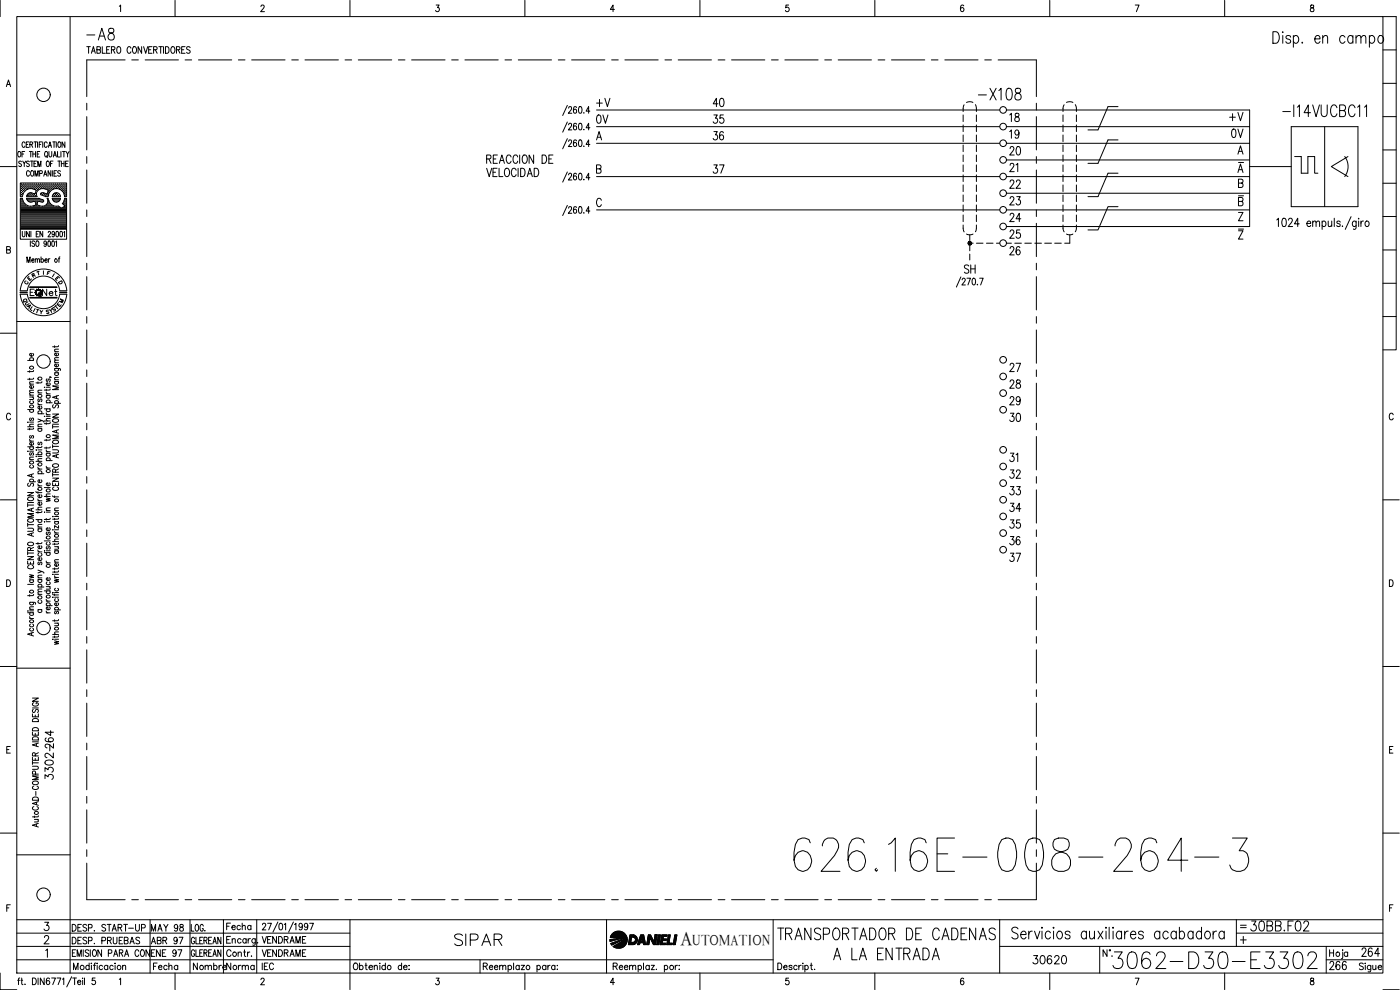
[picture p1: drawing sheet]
<svg xmlns="http://www.w3.org/2000/svg" width="420mm" height="297mm" viewBox="0 0 420 297" stroke-linecap="round" stroke-linejoin="round" font-family="sans-serif">
<defs><g id="words">
<text font-size="15.4" x="237.1" y="262.8">626.16E-008-264-3</text>
<text font-size="8.8" x="332.7" y="291.7">3062-D30-E3302</text>
<g font-size="7.1">
<text x="24.7" y="13.4">-A8</text>
<text x="292.5" y="31.4">-X108</text>
<text x="135.1" y="285">SIPAR</text>
<text x="232.1" y="283.3">TRANSPORTADOR DE CADENAS</text>
<text x="249.1" y="289.3">A LA ENTRADA</text>
</g>
<g font-size="6.2">
<text x="301.6" y="112.9">27</text>
<text x="301.6" y="154.9">34</text>
<text x="374.3" y="280.5">30BB.F02</text>
</g>
<text font-size="5.9" x="204.2" y="283.4">A</text>
<g font-size="5.7">
<text x="177.8" y="33.2">+V</text>
<text x="212.7" y="33.2">40</text>
<text x="177.8" y="38.1">0V</text>
<text x="212.7" y="38.1">35</text>
<text x="301.6" y="37.7">18</text>
<text x="367.9" y="37.4">+V</text>
<text x="212.7" y="43">36</text>
<text x="301.6" y="47.6">20</text>
<text x="301.6" y="42.7">19</text>
<text x="368.3" y="42.3">0V</text>
<text x="212.7" y="53.3">37</text>
<text x="301.6" y="52.6">21</text>
<text x="301.6" y="57.9">22</text>
<text x="301.6" y="62.8">23</text>
<text x="301.6" y="67.7">24</text>
<text x="301.6" y="77.6">26</text>
<text x="301.6" y="72.7">25</text>
<text x="288.2" y="83.3">SH</text>
<text x="301.6" y="117.8">28</text>
<text x="301.6" y="122.8">29</text>
<text x="301.6" y="127.7">30</text>
<text x="301.6" y="139.7">31</text>
<text x="301.6" y="144.6">32</text>
<text x="301.6" y="149.6">33</text>
<text x="301.6" y="159.8">35</text>
<text x="301.6" y="164.7">36</text>
<text x="301.6" y="169.7">37</text>
<text x="16.9" y="225.8" transform="rotate(-90 16.9 225.8)">264</text>
<text x="16.9" y="234.9" transform="rotate(-90 16.9 234.9)">3302-</text>
<text x="308.7" y="290.3">30620</text>
<text x="397.9" y="292.1">266</text>
<text x="407.5" y="288.2">264</text>
</g>
<text font-size="5.3" x="11.6" y="90">Net</text>
<g font-size="4.9">
<text x="44.1" y="280.5">MAY 98</text>
<text x="66.7" y="280.1">Fecha</text>
<text x="44.1" y="284.3">ABR 97</text>
<text x="44.8" y="292.1">Fecha</text>
<text x="56.8" y="292.1">Nombre</text>
<text x="66.7" y="292.1">Norma</text>
<text x="77.6" y="292.1">IEC</text>
</g>
<text font-size="4.4" x="207.9" y="283.4">UTOMATION</text>
<g font-size="4">
<text x="7.1" y="85.4">E</text>
<text x="8.5" y="84.3">R</text>
<text x="15.5" y="85.4">E</text>
<text x="16.2" y="86.4">D</text>
<text x="5.6" y="92.1">Q</text>
<text x="6.3" y="92.8">U</text>
<text x="14.5" y="94.5">S</text>
<text x="15.2" y="93.8">T</text>
<text x="16.6" y="92.1">M</text>
</g>
<text font-size="3.5" x="371.1" y="279.4">=</text>
</g></defs>
<!-- layer: DCA_A3E2|CART -->
<g fill="none" stroke="#000" stroke-width=".3">
<path d="M0 .1v4.9M5 5h410v287h-410zM21 5v287M35.8 1.9l.4-.4v2M52.5 .1v4.9M78.3 2l.3-.5 .5 .1 .2 .3-1.1 1.6h1.2M105 .1v4.9M130.9 1.5h.9l-.5 .8a.6 .6 0 0 1 .5 .9 .6 .6 0 0 1-1.1-.1M157.5 .1v4.9M184.4 2.8h-1.2l.8-1.3v2M210.1 .1v4.9M236.7 1.5h-.8l-.1 .9a.62 .62 0 0 1 .9 0 .62 .62 0 0 1-.1 .9 .62 .62 0 0 1-.9-.2"/>
<path d="M262.6 .1v4.9M289.2 1.8l-.4-.3a1.12 1.12 0 0 0 0 2 .59 .59 0 0 0 .5-.9 .59 .59 0 0 0-1-.1l-.1 .3M315 .1v4.9M340.7 1.5h1.1l-.8 2M367.5 .1v4.9M393.4 1.6v.5a.75 .75 0 0 1 .8 .5 .75 .75 0 0 1-.2 .9 .64 .64 0 0 1-.8-.7 .64 .64 0 0 1 .8-.5l.2-.7zM415 5h4v100h-4M415 15h4M1.9 26l.6-2 .7 2M2.2 25.3h.8M415 35h4M415 25h4"/>
<path d="M0 50h5M5 40.5h16M5.5 45.5h.2a.86 .86 0 0 1 .6 .8 .86 .86 0 0 1-.6 .8 1.2 1.2 0 0 1-.2-1.6zM6.2 56.8h.1M6.2 56.2h.1M6.2 55.5h.1M6.2 57.4h.1M6.2 58.1h.1M6.2 58.7h.1M6.2 60h.5M6.2 59.7h.4M6.4 57.1h.2"/>
<path d="M6.4 56.5h.2M6.4 55.9h.2M6.4 55.2h.2M6.4 57.8h.2M6.4 58.4h.2M6.4 48.5a.41 .41 0 0 0-.6-.1 .41 .41 0 0 0 0 .7l.4 .1a.43 .43 0 0 1 .1 .7 .43 .43 0 0 1-.7-.2M6.5 55.1v.2M6.5 55.8v.2M6.5 56.4v.2M6.5 57.1v.1M6.5 57.7v.2M6.5 58.3v.2"/>
<path d="M6.6 46.2h.5M6.7 59.5h-.6v9.3h13.9v-9.3h-.6l-.2 .7M6.7 56.8h.2M6.7 56.2h.2M6.7 58.1h.1M6.7 59.5a2.53 2.53 0 0 0 3.2 2.3M6.8 56.1v.1M6.8 56.8v.1M6.8 58v.2M6.8 48.3l.5 .8 .4-.8M6.9 55.5l-.1 .1M6.9 57.4l-.1 .1"/>
<path d="M7 57.1h.2M7 56.5h.2M7 55.9h.2M7 55.2h.2M7.1 55.1v.2M7.1 55.8v.2M7.1 56.4v.2M7.1 57.1v.1M7.3 49.1v.9M7.4 56.8h.1M7.4 56.2h.1M7.4 55.5h.1"/>
<path d="M7.4 45.5h-.8v1.6M7.4 55.5v.1M7.4 56.1v.1M7.4 56.8v.1M7.5 43l-.3-.4a.86 .86 0 0 0-.6 .8 .86 .86 0 0 0 .6 .8l.3-.4M7.7 56.5h.1M7.7 55.9h.1M7.7 55.2h.1M7.7 55.1v.2M7.7 55.8v.2M7.7 56.4v.2M7.9 43.3h.4"/>
<path d="M8 56.8h.1M8 56.2h.1M8 56.1v.1M8.1 59.7h3.6M8.1 58.7h.1M8.1 55.5l-.1 .1M8.2 60h4.5M8.3 56.5h.2M8.3 55.9h.2M8.3 55.2h.2M8.3 58.4h.2M8.4 55.1v.2"/>
<path d="M8.4 55.8v.2M8.4 56.4v.2M8.4 58.3v.2M8.6 42.6h-.7v1.6h.7M8.6 56.2h.2M8.6 55.5h.2M8.6 58.7h.2M8.7 55.5v.1M8.7 56.1v.1M8.7 58.7v.1M8.8 58.1l-.1 .1M8.8 48.5l-.3-.2-.5 .2 .1 .5 .7 .3v.4l-.3 .3-.5-.3"/>
<path d="M8.8 45.5h.8M8.8 51.6a.47 .47 0 0 0-.5-.4 .47 .47 0 0 0-.3 .6v.4a.47 .47 0 0 0 .3 .7 .47 .47 0 0 0 .5-.4M8.9 56.5h.2M8.9 55.9h.2M8.9 55.2h.2M8.9 58.4h.2M9 43.3h.7v-.6l-.7-.1v1.6M9 55.1v.2M9 55.8v.2M9 56.4v.1M9 58.3v.2M9.1 48.3h.9"/>
<path d="M9.2 45.5v1.6M9.3 56.2h.1M9.3 58.1h.1M9.3 51.4l.2-.2a.86 .86 0 0 1 .6 .8 .86 .86 0 0 1-.6 .9l-.3-.7zM9.3 56.1v.1M9.3 58v.2M9.4 43.3l.4 .9M9.4 55.5l-.1 .1M9.4 58.7l-.1 .1M9.6 57.9h-.9M9.6 57.9l.9 .3 .4-1.1-1-.4a2.51 2.51 0 0 0-3.2 2.3M9.6 48.3v1.7"/>
<path d="M9.6 56.5h.1M9.6 55.9h.1M9.6 55.2h.1M9.6 58.4h.1M9.7 55.1v.2M9.7 55.8v.2M9.7 56.4v.1M9.7 58.3v.2M9.9 46.2h.8M9.9 45.5v1.6M9.9 56.2h.1M9.9 55.5h.1"/>
<path d="M9.9 58.7h.1M9.9 58.2h.1M9.9 55.5v.1M9.9 56.1v.1M9.9 58.7v.1M10.2 42.6h.8M10.2 49.1h.5M10.2 56.5h.2M10.2 55.9h.2M10.2 55.2h.2M10.2 58.4h.2M10.3 55.1v.2"/>
<path d="M10.3 55.8v.2M10.3 56.4v.2M10.3 58.3v.2M10.5 52.9v-1.7l.5 1.7 .4-1.7v1.7M10.5 56.8h.2M10.5 56.2h.2M10.5 55.5h.2M10.5 58.7h.2M10.6 55.5v.1M10.6 56.1v.1M10.6 56.8h.1M10.6 58.7v.1"/>
<path d="M10.6 42.6v1.6M10.7 58.1h.1M10.7 45.5v1.6M10.8 56.5h.2M10.8 55.9h.2M10.8 55.2h.2M10.9 55.1v.2M10.9 55.8v.2M10.9 56.4v.2M11 48.3h-.8v1.7h.8M11 57.1h.1M11.2 46.2h.4"/>
<path d="M11.2 56.8h.1M11.2 56.2h.1M11.2 55.5h.1M11.2 55.5v.1M11.2 56.1v.1M11.2 56.8v.1M11.3 42.6v1.6M11.3 50v-1.7l.5 1.7 .5-1.7v1.7M11.5 56.5h.1M11.5 55.9h.1M11.5 55.2h.1M11.6 55.1v.2"/>
<path d="M11.6 55.8v.2M11.6 56.4v.2M11.6 59.5h-3.6l.2 .6 .6 .4M11.7 59.5l.2 .1M11.8 43.3h.4M11.8 56.2h.1M11.8 55.5h.1M11.9 55.5v.1M11.9 56.1v.1M11.9 52.1l.8-.2-.1-.6-.7-.1v1.7M11.9 45.5h-.7v1.6h.7M12.1 56.5h.2"/>
<path d="M12.1 55.9h.2M12.1 55.2h.2M12.2 55.1v.2M12.2 55.8v.2M12.2 56.4v.2M12.4 56.2h.2M12.4 58.1h.2M12.5 56.1v.1M12.5 58v.2M12.5 42.6h-.7v1.6M12.6 55.5l-.1 .1M12.7 56.5h.2"/>
<path d="M12.7 55.9h.2M12.7 55.2h.2M12.7 58.4h.2M12.8 42.6v1.6M12.8 55.1v.2M12.8 55.8v.2M12.8 56.4v.1M12.8 58.3v.2M13.1 56.2h.1M13.1 55.5h.1M13.1 58.1h.1M13.1 52.9l.5-1.7 .5 1.7"/>
<path d="M13.1 55.5v.1M13.1 56.1v.1M13.1 58v.2M13.2 57.9l.9 .3 .4-1.1-1-.4a1.75 1.75 0 0 0-2 .3 1.75 1.75 0 0 0-.4 2h-3.1l.2-.6 .6-.5M13.2 57.9l-.4-.1a.42 .42 0 0 0-.5 .1 .42 .42 0 0 0 0 .5l1 .4M13.3 58.8l1.1 .2M13.3 52.3h.6M13.4 56.5h.1M13.4 55.9h.1M13.4 55.2h.1M13.4 58.4h.1M13.5 55.1v.2"/>
<path d="M13.5 55.8v.2M13.5 56.4v.2M13.5 58.3v.2M13.5 45.7l.3-.2a.86 .86 0 0 1 .6 .8 .86 .86 0 0 1-.6 .8l-.4-.6zM13.7 56.2h.1M13.8 56.1v.1M13.8 55.5v.1M13.8 58.7v.1M13.9 46.8l.4 .4M14 56.5h.2M14 55.9h.2M14 55.2h.2"/>
<path d="M14 58.4h.2M14.1 48.4l.1-.1a.86 .86 0 0 1 .6 .9 .86 .86 0 0 1-.6 .8 1.2 1.2 0 0 1-.1-1.6zM14.1 55.1v.2M14.1 55.8v.2M14.1 56.4v.2M14.1 58.3v.2M14.1 59.5h.3M14.2 59.5a1.67 1.67 0 0 1-.4 2 1.67 1.67 0 0 1-1.9 .3l-.8-.3 .3-1.2 1.4 .3 .3-.2-.2-.5-1-.3M14.2 43a.47 .47 0 0 0-.6-.4 .47 .47 0 0 0-.3 .6v.4a.46 .46 0 0 0 .3 .6 .46 .46 0 0 0 .6-.4M14.4 58.7h.1M14.4 56.8h.1M14.4 56.2h.1"/>
<path d="M14.4 55.5h.1M14.4 58.1h.1M14.4 55.5v.1M14.4 56.1v.1M14.4 56.8v.1M14.4 58v.2M14.4 59.5a2.49 2.49 0 0 0 3.1 2.3l.8 .7 1.1-.6M14.5 57.4h.1M14.5 44.2l.5-1.6 .5 1.6M14.6 57.1h.2M14.6 56.5h.2M14.6 55.9h.2"/>
<path d="M14.6 55.2h.2M14.6 57.8h.1M14.7 45.5v1.1l.3 .5 .5-.5v-1.1M14.7 43.7h.6M14.7 55.1v.2M14.7 55.8v.2M14.7 56.4v.2M14.7 57.1v.1M14.7 57.7h.1M15 56.8h.1M15 56.2h.1M15 56.1v.1"/>
<path d="M15 56.8v.1M15.1 55.5l-.1 .1M15.2 49.1h.4M15.2 51.2v1.7l-.8-1.7v1.7M15.3 56.5h.2M15.3 55.9h.2M15.3 55.2h.2M15.4 55.1v.2M15.4 55.8v.2M15.4 56.4v.2M15.6 56.8h.1M15.6 56.2h.1"/>
<path d="M15.6 55.5h.1M15.7 55.5v.1M15.7 56.1v.1M15.7 56.8h.1M15.7 51.2v1.7M15.8 59.7h2.2M15.8 42.6h.8M15.9 48.3h-.7v1.7M15.9 56.5h.2M15.9 55.9h.2M15.9 55.2h.2M15.9 60h2"/>
<path d="M16 47.1l.5-1.6 .4 1.6M16 55.1v.2M16 55.8v.2M16 56.4v.2M16.1 58.2l-.4 .8h2.4a1.23 1.23 0 0 0-.8-1.1 1.23 1.23 0 0 0-1.3 .3M16.1 58.4l-.1 .1M16.2 46.6h.6M16.2 42.6v1.6M16.2 52h.5M16.3 56.2h.1M16.3 56.1v.1M16.3 58.1v.1"/>
<path d="M16.4 58.1h.1M16.4 55.5l-.1 .1M16.4 58.7l-.1 .1M16.6 56.5h.1M16.6 55.9h.1M16.6 55.2h.1M16.6 58.4h.1M16.6 55.1v.2M16.6 55.8v.2M16.6 56.4v.1M16.6 58.3v.2M16.9 42.6v1.6"/>
<path d="M16.9 56.2h.1M16.9 55.5h.1M16.9 58.1h.1M16.9 58.7h.1M16.9 55.5v.1M16.9 56.1v.1M16.9 58v.2M16.9 58.7v.1M17 51.2h-.8v1.7h.8M17.2 56.5h.2M17.2 55.9h.2M17.2 55.2h.2"/>
<path d="M17.2 58.4h.2M17.3 45.5v1.6h.7M17.3 55.1v.2M17.3 55.8v.2M17.3 56.4v.1M17.3 58.3v.2M17.4 48.3h.8M17.5 56.2h.2M17.6 42.7l.1-.1a.86 .86 0 0 1 .6 .8 .86 .86 0 0 1-.6 .8 1.2 1.2 0 0 1-.1-1.5zM17.6 56.1v.1M17.7 55.5l-.1 .1M17.7 58.7l-.1 .1"/>
<path d="M17.8 48.3v1.7M17.8 56.5h.2M17.8 55.9h.2M17.8 55.2h.2M17.9 55.1v.2M17.9 55.8v.2M17.9 56.4v.2M18.2 51.4l-.6-.2-.3 .2 .1 .4a.7 .7 0 0 1 .6 1l-.4 .1-.3-.3M18.2 56.8h.1M18.2 56.2h.1M18.2 55.5h.1M18.2 55.5v.1"/>
<path d="M18.2 56.1v.1M18.2 56.8v.1M18.3 45.5v1.6M18.4 49.1h.8M18.4 48.3v1.7M18.5 56.5h.1M18.5 55.9h.1M18.5 55.2h.1M18.5 57.1h.1M18.5 55.1v.2M18.5 55.8v.2M18.5 56.4v.2"/>
<path d="M18.8 45.5h.8M18.8 56.8h.1M18.8 56.2h.1M18.8 57.4h.1M18.8 56.1v.1M18.8 56.8v.1M18.9 55.5l-.1 .1M19.1 57.1h.2M19.1 56.5h.2M19.1 55.9h.2M19.1 55.2h.2M19.1 57.8h.2"/>
<path d="M19.2 45.5v1.6M19.2 55.1v.2M19.2 55.8v.2M19.2 56.4v.2M19.2 57.1v.1M19.2 57.7v.2M19.2 58.2l.2 .8h.6v-4.1h-13.9v4.1h.6M19.2 48.3v1.7M19.2 58.2a2.47 2.47 0 0 0-2.7-1.6 2.47 2.47 0 0 0-2.1 2.4M19.4 60h.5M19.4 56.8h.2M19.4 56.2h.2"/>
<path d="M19.4 55.5h.2M19.4 57.4h.2M19.4 58.1h.2M19.4 58.7h.2M19.5 42.6v1.6l-.9-1.6v1.6M19.5 55.5v.1M19.5 56.1v.1M19.5 56.8v.1M19.5 57.4v.1M19.5 58v.2M19.5 58.7v.1M19.5 59.7h.4"/>
<path d="M19.7 49.1h.5M19.7 57.1h.2M19.7 56.5h.2M19.7 55.9h.2M19.7 55.2h.2M19.7 57.8h.2M19.7 58.4h.2M19.8 45.5l.5 .7 .4-.7M19.8 55.1v.2M19.8 55.8v.2M19.8 56.4v.2M19.8 57.1v.1"/>
<path d="M19.8 57.7v.2M19.8 58.3v.2M20.3 46.2v.9M20.5 48.3h-.8v1.7h.8M415 55h4M415 45h4M2 75l1-.2 .1-.2-.1-.5-1-.1v2l1-.2v-.7l-.3-.1M6.1 68.8v3h13.9v-3M6.2 64.4h13.7M6.2 64.1h13.7M6.2 63.8h13.7M6.2 63.5h13.7"/>
<path d="M6.2 63.1h13.7M6.2 62.9h13.7M6.2 62.5h12M6.2 62.2h11.7M6.2 61.9h2.3M6.2 61.6h1.6M6.2 61.2h1.2M6.2 60.9h1M6.2 60.6h.7M6.2 60.3h.6M6.2 64.8h13.7M6.2 65.1h13.7"/>
<path d="M6.2 65.4h13.7M6.2 65.7h13.7M6.2 66h13.7M6.2 66.3h13.7M6.2 66.7h13.7M6.2 67h13.7M6.2 67.3h13.7M6.2 67.6h13.7M6.2 67.9h13.7M6.2 68.2h13.7M6.2 68.6h13.7M6.7 69.4v1.4l.3 .3 .5-.3v-1.4"/>
<path d="M8.1 78.7v-1.6l.5 1.6 .4-1.6v1.6M8.5 60.3h1.7M8.7 60.6h.7l1.1-.3 .3 1.2-.9 .3M8.8 69.4v1.7l-.8-1.7v1.7M9.1 72.3v1.6M9.3 69.4v1.7M9.5 78.1h.7v-.3a.47 .47 0 0 0-.7 .1 .47 .47 0 0 0 .1 .6l.2 .2 .4-.2M9.9 61.9h2.1M10.4 72.5l-.5-.2-.3 .2v.3a.7 .7 0 0 1 .7 1.1h-.4l-.3-.2M10.6 78l.3-.4 .3 .1v1M10.6 77.6v1.1M10.6 60.3h.7"/>
<path d="M10.7 60.6h.5M10.8 60.9h.3M10.8 61.6h.3M10.8 61.2h.2M10.9 70.2h.4M11 72.4l.1-.1a.86 .86 0 0 1 .6 .8 .86 .86 0 0 1-.6 .8 1.2 1.2 0 0 1-.1-1.5zM11.2 78l.3-.4 .3 .1 .1 1M11.6 69.4h-.7v1.7h.7M11.7 60.3h1.3M12.3 77.9a.47 .47 0 0 1 .7-.1 .47 .47 0 0 1 0 .7l-.3 .2-.4-.2M12.3 77.1v1.6M12.8 69.4v1.7l-.8-1.7v1.7"/>
<path d="M13.3 61.9h2.9M13.5 78.1h.7l-.1-.3a.47 .47 0 0 0-.7 .1 .47 .47 0 0 0 .1 .6l.3 .2 .4-.2M13.9 61.6h1.6M13.9 72.8l-.1 .4a.42 .42 0 0 1-.6-.4 .42 .42 0 0 1 .7-.3v1.1l-.3 .3-.4-.2M14.1 61.2h1M14.3 60.9h.6M14.4 60.6h.2M14.5 60.3h.1M14.5 69.8l.2-.4 .5 .3-.8 1.4h.8M14.5 72.4l.2-.1a.96 .96 0 0 1 0 1.6l-.3-.3zM14.5 77.6v1.1M15 77.6l-.5 .5"/>
<path d="M15.7 72.4l.2-.1a.96 .96 0 0 1 0 1.6l-.3-.3zM16 60.2a1.22 1.22 0 0 0 1.3 .4 1.22 1.22 0 0 0 .8-1.1h-2.4l.4 .7M16.2 60.3h1.4M16.3 70l-.1 .3a.42 .42 0 0 1-.6-.4 .42 .42 0 0 1 .7-.2v1.1l-.3 .3-.4-.3M16.7 72.6l.3-.3v1.6M16.9 69.5l.2-.1a.96 .96 0 0 1 0 1.7l-.3-.3zM17.5 77.6h.4M18 77.1l-.3 .3v1.3M18.1 69.5l.2-.1a.96 .96 0 0 1 0 1.7l-.3-.3zM18.5 62.5h1.4M19 60.9h.9M19 62.2h.9"/>
<path d="M19 61.2h.9M19.1 69.7l.3-.3v1.7M19.1 60.6h.8M19.2 60.2l-.5 .9 .8 .7M19.3 61.6h.6M19.3 60.3h.6M19.6 61.9h.3M415 75h4M415 65h4M0 100h5M5 96.5h16M6.1 87.2h2.1"/>
<path d="M6.1 87.2a7 7 0 0 1 7-6.5 7 7 0 0 1 6.9 6.5M6.1 88.2a7 7 0 0 0 7 6.5 7 7 0 0 0 6.9-6.5M8.2 87.2a4.9 4.9 0 0 1 4.9-4.4 4.9 4.9 0 0 1 4.8 4.4M8.2 88.2a4.9 4.9 0 0 0 4.9 4.4 4.9 4.9 0 0 0 4.8-4.4M9 86.1h8.1v.2h-8.1M9 89.2h8.1v.2h-8.1zM9.1 86.2h7.9M9.1 89.3h7.9M10.2 86.8h-1.1v1.9M11 92.8l.7 .2M11.3 92.9l-.3 1M12 93.1l.4 .5 .4-.4"/>
<path d="M12.4 93.6l-.1 .6M13 81.3v1M415 95h4M415 85h4M8.3 108.1h1.8M8.9 111.2v.5M8.9 113.5v.5M8.9 119.1h1.2M8.9 118.6h1.2M8.9 115.3h1.2M9.1 108.1l-.1-.1a.53 .53 0 0 1 .5-.7 .53 .53 0 0 1 .5 .7l-.2 .1M9.7 119.1l.4 .4-.1 .3-1.1 .1"/>
<path d="M9.8 115.7l.2 .1a.52 .52 0 0 1-.5 .7 .52 .52 0 0 1-.4-.7l.3-.1v.8M9.8 106a.49 .49 0 0 1 0 .7 .49 .49 0 0 1-.7 0 .49 .49 0 0 1 0-.6l.3-.1v.8M10.1 117.8l-1.1 .1-.1 .3 .3 .4M10.1 117.1h-1.1l-.1 .4 .3 .3M10.1 114.5l-1.1 .1-.1 .3 .3 .4M10.1 113.4l-.4 .4h-1.4M10.1 111.2l-.1 .2-1.7 .1M11.4 114.6v.5M11.4 117.9h1.2M11.6 119.7l-.2 .3 .2 .5 .5-.8h.4l.1 .5-.3 .3M12.6 117.1h-1.1l-.1 .4 .3 .4M12.6 114.5l-.4 .4h-1.4"/>
<path d="M13.3 116.2h.2zM13.9 117.6l.1 .4 .4 .2M13.9 116.8v.4M13.9 118.6h1.2M13.9 118.2h1.2M13.9 116.2h1.2M14.1 118.6a.49 .49 0 0 0 0 .8 .49 .49 0 0 0 .7 0 .49 .49 0 0 0 0-.8M14.1 113.7l-.2 .2 .2 .6 .5-.8h.4l.1 .5-.3 .3M14.8 114.9l.2 .1a.53 .53 0 0 1-.5 .7 .53 .53 0 0 1-.4-.8h.3v.8M15 113.1v.2v-.2l.4 .2M15.1 116.7l-.1 .3h-1.7M16.4 110.6h1.6l.1 .6"/>
<path d="M16.4 103.7v.6M16.4 114.5h1.2M16.4 113.9h1.2M16.4 111.8h1.2M16.4 108.8h1.2M16.4 105.5h1.2M16.6 114.5a.55 .55 0 0 0 .3 .9 .55 .55 0 0 0 .7-.7l-.3-.2M16.6 111.8l-.1 .2a.51 .51 0 0 0 .5 .7 .51 .51 0 0 0 .3-.9M16.6 110.6l-.1 .1a.53 .53 0 0 0 .5 .7 .53 .53 0 0 0 .5-.7l-.2-.1M17 118.8v.7M17.3 109.2a.49 .49 0 0 1 0 .7 .49 .49 0 0 1-.7 .1 .49 .49 0 0 1 0-.7l.3-.1v.9M17.3 105.9l.2 .2a.51 .51 0 0 1-.5 .7 .51 .51 0 0 1-.4-.8l.3-.1v.9"/>
<path d="M17.6 118.6l-1.8 .6 1.8 .5M17.6 115.8h-1.8l1.8 .6-1.8 .5h1.8M17.6 113.2l-1.1 .1-.1 .3 .3 .3M17.6 108.1h-1.1l-.1 .4 .3 .3M17.6 107.3l-1.1 .1-.1 .3 .3 .4M17.6 104.8h-1.1l-.1 .4 .3 .3M17.6 103.7l-.4 .3h-1.4M3.1 124.4a.61 .61 0 0 0-.7-.4 .61 .61 0 0 0-.5 .7v.5a.61 .61 0 0 0 .5 .8 .61 .61 0 0 0 .7-.5M8.3 135.4h.2zM8.3 126.6h.2zM8.3 128h1.8M8.3 134.1h1.8"/>
<path d="M8.3 122.9h1.8M8.9 131.8l.1 .4 .4 .2M8.9 128.5v.5M8.9 137.9h1.2M8.9 135.4h1.2M8.9 132.4h1.2M8.9 126.6h1.2M9.1 139.6l-.1 .2a.51 .51 0 0 0 .6 .7 .51 .51 0 0 0 .2-.9M9.1 135.8l-.2 .3 .2 .5 .5-.7h.4l.1 .4-.3 .3M9.1 134.1l-.1 .1a.52 .52 0 0 0 .5 .7 .52 .52 0 0 0 .3-.8M9.1 130.7l-.2 .3 .2 .5 .5-.7h.4l.1 .4-.3 .3M9.1 125.4l-.2 .3 .2 .5 .5-.7h.4l.1 .4-.3 .3"/>
<path d="M9.1 122.9l-.1 .1a.52 .52 0 0 0 .5 .7 .52 .52 0 0 0 .3-.8M9.1 120.3l-.1 .1a.53 .53 0 0 0 .5 .7 .53 .53 0 0 0 .5-.7l-.2-.1M9.8 132.7l.2 .2a.52 .52 0 0 1-.5 .7 .52 .52 0 0 1-.4-.8l.3-.1v.9M10.1 137.1l-1.1 .1-.1 .4 .3 .3M10.1 128.4l-.1 .3-1.7 .1M10.1 127.3h-1.1l-.1 .4 .3 .3M10.8 136.9h.2zM10.8 135h.2zM10.8 138.4h1.8M10.8 136.4h1.8M11.4 125.7l1.2 .5-1.2 .4M11.4 120.8l.1 .4 .4 .2"/>
<path d="M11.4 134v.5M11.4 136.9h1.2M11.4 135h1.2M11.4 128.6h1.2M11.4 128h1.2M11.4 124.1h1.8M11.4 121.4h1.2M11.6 136.4a.49 .49 0 0 1 0-.7 .49 .49 0 0 1 .7 0 .49 .49 0 0 1 0 .7M11.6 132.7l-.2 .3 .2 .5 .5-.8h.4l.1 .5-.3 .3M11.6 128.6l-.1 .1a.52 .52 0 0 0 .5 .8 .52 .52 0 0 0 .3-.9M11.6 124.1a.51 .51 0 0 1 0-.7 .51 .51 0 0 1 .7 0 .51 .51 0 0 1 0 .7M12.3 121.9a.5 .5 0 0 1 .1 .7 .5 .5 0 0 1-.7 0 .5 .5 0 0 1 0-.7h.2v.9"/>
<path d="M12.6 137.6l-1.1 .1-.1 .3 .3 .4M12.6 133.9l-.4 .4h-1.4M12.6 127.3h-1.1l-.1 .4 .3 .3M12.6 126.2l.5 .2 .1 .3M13.3 124.9h.2zM13.3 126.3h1.8M13.3 122.7h1.8M13.9 139.9l.1 .3 .4 .2M13.9 135l.1 .3 .4 .2M13.9 123.9l.1 .3 .4 .2M13.9 126.8v.5M13.9 131.8v.5"/>
<path d="M13.9 134.1v.5M13.9 138.2h1.8M13.9 136h1.2M13.9 135.5h1.2M13.9 124.9h1.2M13.9 124.4h1.2M13.9 120.8h1.8M14.1 138.2l-.1-.1a.52 .52 0 0 1 .5-.8 .52 .52 0 0 1 .3 .9M14.1 136a.49 .49 0 0 0 0 .7 .49 .49 0 0 0 .7 0 .49 .49 0 0 0 0-.7M14.1 122.7l-.1 .1a.52 .52 0 0 0 .5 .7 .52 .52 0 0 0 .3-.8M14.1 120.8l-.1-.1a.52 .52 0 0 1 .5-.7 .52 .52 0 0 1 .3 .8M15.1 134.1l-.1 .3h-1.7"/>
<path d="M15.1 131.7l-.1 .3-1.7 .1M15.1 126.7l-.4 .4h-1.4M15.1 125.5l-1.1 .1-.1 .4 .3 .3M15.8 134.9h1.3l.5 .5-.1 .3-.4 .2h-1.3M15.8 124.2h1.8l-1.8 1h1.8M15.8 128h1.8M15.8 127.5v1M15.8 133.4v1M15.8 133.9h1.8M15.8 127.3h1.8M15.9 139.4a.89 .89 0 0 1 1-.3 .89 .89 0 0 1 .6 .8 .88 .88 0 0 1-1 .4 .88 .88 0 0 1-.6-.9zM15.9 132.4a.88 .88 0 0 1 1-.4 .88 .88 0 0 1 .6 .9 .89 .89 0 0 1-1 .3 .89 .89 0 0 1-.6-.8z"/>
<path d="M15.9 125.9a.88 .88 0 0 1 1-.4 .88 .88 0 0 1 .6 .9 .88 .88 0 0 1-1 .4 .88 .88 0 0 1-.6-.9zM16 121.4l-.2 .4 .2 .6 .5-.2 .3-.6h.7l.1 .5-.3 .3M16.4 121h1.8M16.6 121a.55 .55 0 0 1 .3-.9 .55 .55 0 0 1 .7 .7l-.3 .2M17 129.1v.7M17 136.5v.7M17.6 136.3l-1.8 .5 1.8 .6M17.6 130.5h-1.8l1.8 .6-1.8 .5h1.8M17.6 128.9l-1.8 .6 1.8 .5M418.1 124.4a.61 .61 0 0 0-.7-.4 .61 .61 0 0 0-.5 .7v.5a.61 .61 0 0 0 .5 .8 .61 .61 0 0 0 .7-.5M0 150h5M8.3 158.5h1.5l.3 .4-.3 .5h-1.5"/>
<path d="M8.3 147.8h1.8l-1.8 .9h1.8M8.3 151.1v.9M8.3 157v.9M8.3 157.4h1.8M8.3 151.5h1.8M8.3 150.8h1.8M8.4 155.9a.88 .88 0 0 1 1-.4 .88 .88 0 0 1 .6 .9 .88 .88 0 0 1-1 .4 .88 .88 0 0 1-.6-.9zM8.4 149.4a.88 .88 0 0 1 1-.3 .88 .88 0 0 1 .6 .9 .88 .88 0 0 1-1 .3 .88 .88 0 0 1-.6-.9zM8.6 145l-.3 .3 .3 .6h.3l.3-.7a.48 .48 0 0 1 .7-.2 .48 .48 0 0 1 .1 .8l-.2 .1M8.9 144.6h1.8M9.1 144.6l-.1-.2a.53 .53 0 0 1 .5-.7 .53 .53 0 0 1 .5 .7l-.2 .2M9.5 142.4v.6"/>
<path d="M9.5 152.6v.7M10.1 159.8l-1.8 .6 1.8 .5M10.1 154.1h-1.8l1.8 .5-1.8 .6h1.8M10.1 152.4l-1.8 .6 1.8 .5M10.1 142.1l-1.8 .6 1.8 .5M10.8 147.4l.3 .4h1.5M10.8 155.9h1.8M10.8 153h1.8M11.4 149.7l.1 .4 .4 .2M11.4 145.2l.1 .3 .4 .3M11.4 140.2l.1 .3 .4 .2M11.4 147.5v.5"/>
<path d="M11.4 153.5v.5M11.4 158.7h1.2M11.4 158.1h1.2M11.4 150.3h1.2M11.4 145.8h1.2M11.4 142.1h1.8M11.4 140.7h1.2M11.6 158.7a.51 .51 0 0 0 0 .7 .51 .51 0 0 0 .7 0 .51 .51 0 0 0 0-.7M11.6 155.9a.49 .49 0 0 0 0 .7 .49 .49 0 0 0 .7 0 .49 .49 0 0 0 0-.7M11.6 142.1a.51 .51 0 0 1 0-.7 .51 .51 0 0 1 .7 0 .51 .51 0 0 1 0 .7M12.3 150.7a.51 .51 0 0 1 0 .7 .51 .51 0 0 1-.7 .1 .51 .51 0 0 1 0-.7l.3-.1v.9M12.3 148.4a.5 .5 0 0 1 .1 .8 .5 .5 0 0 1-.7 0 .5 .5 0 0 1 0-.8h.2v.9"/>
<path d="M12.3 144a.51 .51 0 0 1 0 .7 .51 .51 0 0 1-.7 0 .51 .51 0 0 1 0-.7h.3v.8M12.6 157.3l-1.1 .1-.1 .4 .3 .3M12.6 153.4l-.4 .4h-1.4M12.6 152.2l-1.1 .1-.1 .3 .3 .4M13.3 156.5h.2zM13.3 149h1.8M13.3 146.3h1.8M13.4 153.6v.1zM13.9 149.4l1.2 .3-1.2 .2 1.2 .3-1.2 .3M13.9 156.5h1.2M13.9 155.6v.5M13.9 153.7h1.2"/>
<path d="M13.9 153.2h1.2M13.9 140.4h1.2M14.1 159.6l-.2 .3 .2 .5 .5-.7h.4l.1 .4-.3 .3M14.8 158.4a.5 .5 0 0 1 0 .6 .5 .5 0 0 1-.6 .1 .5 .5 0 0 1-.1-.7h.3v.8M14.8 144.9l.2 .1a.53 .53 0 0 1-.5 .7 .53 .53 0 0 1-.4-.8h.3v.8M15.1 155.5l-.4 .4h-1.4M15.1 152.4l-1.1 .1-.1 .3 .3 .4M15.1 148.2h-1.1l-.1 .4 .3 .4M15.8 158.9h.2zM15.8 155h.2zM15.8 148.7l.3 .4h1.5M15.8 144.8v.9h1.8v-.9"/>
<path d="M15.8 143.5h1.8l-1.8 .9h1.8M15.8 142.4h1.8M15.8 141.9v1M16.2 146.1a.53 .53 0 0 0-.4 .7 .53 .53 0 0 0 .7 .3h.4a.53 .53 0 0 0 .7-.3 .53 .53 0 0 0-.5-.7M16.4 159.4l.1 .3 .4 .2M16.4 156.5h1.2M16.4 153.2h1.2M16.4 148.8v.5M16.4 155.5v.5M16.4 159.9h1.2M16.4 158.9h1.2M16.4 155h1.2"/>
<path d="M16.6 156.5l-.1 .1a.53 .53 0 0 0 .5 .7 .53 .53 0 0 0 .5-.7l-.2-.1M16.6 141.7v-.9h-.7l-.1 .9h1.8M16.6 145.1v.6M17.6 157.7v.8l-1.2-.8v.8M17.6 155.4l-.1 .3-1.7 .1M17.6 152.4l-1.1 .1-.1 .4 .3 .3M17.6 140.7l-1 .5M415 150h4.9M2 174a1.01 1.01 0 0 1 1.2 1 1.01 1.01 0 0 1-1.2 1zM8.3 168.3v.9h1.8v-.9M8.3 167h1.8l-1.8 .9h1.8M8.3 175.3h1.8"/>
<path d="M8.3 165.9h1.8M8.3 165.5v.9M8.4 162.9a.88 .88 0 0 1 1-.3 .88 .88 0 0 1 .6 .9 .88 .88 0 0 1-1 .3 .88 .88 0 0 1-.6-.9zM8.7 169.7a.52 .52 0 0 0-.4 .6 .52 .52 0 0 0 .7 .4h.4a.52 .52 0 0 0 .7-.4 .52 .52 0 0 0-.4-.6M8.9 172.4l1.2 .3-1.2 .3 1.2 .2-1.2 .3M8.9 178.4v.5M8.9 174h1.2M9.1 174a.55 .55 0 0 0 .3 .9 .55 .55 0 0 0 .7-.7l-.3-.2M9.1 165.2v-.8l-.6-.1-.2 .9h1.8M9.1 168.7v.5M9.5 160v.7M10.1 178.3l-.4 .4h-1.4"/>
<path d="M10.1 164.2l-1 .5M11.4 171.1l1.2 .4-1.2 .4M11.4 165l.1 .4 .4 .2M11.4 178.3h1.2M11.4 176.1h1.8M11.4 173.9h1.2M11.4 173.4h1.2M11.4 165.6h1.2M11.4 162.8v.5M11.6 176.1a.49 .49 0 0 1 0-.7 .49 .49 0 0 1 .7 0 .49 .49 0 0 1 0 .7M11.6 173.9a.51 .51 0 0 0 0 .7 .51 .51 0 0 0 .7 0 .51 .51 0 0 0 0-.7M11.6 168.6l-.2 .3 .1 .5h.3l.3-.7 .2-.1 .3 .3-.3 .5"/>
<path d="M11.6 166a.51 .51 0 0 0 0 .8 .51 .51 0 0 0 .7 0 .51 .51 0 0 0 0-.8M12.3 167.3a.5 .5 0 0 1 .1 .8 .5 .5 0 0 1-.7 0 .5 .5 0 0 1 0-.8h.2v.9M12.3 163.8a.51 .51 0 0 1 0 .7 .51 .51 0 0 1-.7 0 .51 .51 0 0 1 0-.7h.3v.8M12.6 177.5l-1.1 .1-.1 .4 .3 .3M12.6 176.7l-1.1 .1-.1 .4 .3 .3M12.6 172.6l-1.1 .1-.1 .3 .3 .4M12.6 171.5l.5 .2 .1 .3M12.6 162.8l-.4 .3h-1.4M13.3 165.3h.2zM13.3 177.3h1.8M13.3 165.8h1.8M13.3 162.3h1.8"/>
<path d="M13.9 179.8l.1 .4 .4 .2M13.9 168.3l.1 .4 .4 .2M13.9 176h1.2M13.9 168.9h1.2M13.9 165.3h1.2M14.1 177.3l-.1 .1a.52 .52 0 0 0 .5 .7 .52 .52 0 0 0 .3-.8M14.1 174.6l-.1 .1a.52 .52 0 0 0 .5 .8 .52 .52 0 0 0 .3-.9M14.1 165.8a.49 .49 0 0 0 0 .7 .49 .49 0 0 0 .7 0 .49 .49 0 0 0 0-.7M14.1 164l-.2 .3 .1 .4h.3l.3-.6 .2-.1 .3 .3-.3 .4M14.1 162.7a.49 .49 0 0 0 0 .7 .49 .49 0 0 0 .7 0 .49 .49 0 0 0 0-.7M14.7 176l.4 .3-.1 .4-1.1 .1M14.8 173.3l.2 .2a.52 .52 0 0 1-.5 .7 .52 .52 0 0 1-.4-.8l.3-.1v.9"/>
<path d="M15.8 179.2h.2zM15.8 178.1l.3 .4h1.5M15.8 177.8h.2zM15.8 172.3h.2zM15.8 162.5h1.8M16.4 173.7l1.2 .3-1.2 .2 1.2 .3-1.2 .3M16.4 172.7l.1 .4 .4 .2M16.4 165.3h1.2M16.4 163v.5M16.4 170.4v.5M16.4 171.4v.4M16.4 178.2v.5"/>
<path d="M16.4 179.2h1.2M16.4 177.8h1.2M16.4 173.3h1.2M16.4 172.3h1.2M16.4 168.7h1.2M16.4 164h1.2M16.6 179.6l-.1 .2a.52 .52 0 0 0 .5 .7 .52 .52 0 0 0 .3-.9M16.6 176.5l-.1 .1a.53 .53 0 0 0 .5 .7 .53 .53 0 0 0 .5-.7l-.2-.1M16.6 165.3l-.1 .1a.53 .53 0 0 0 .5 .7 .53 .53 0 0 0 .5-.7l-.2-.1M17.2 164l.4 .4-.1 .3-1.1 .1M17.3 169.1l.2 .1a.52 .52 0 0 1-.5 .7 .52 .52 0 0 1-.4-.8h.3v.8M17.6 171.3l-.4 .3h-1.4"/>
<path d="M17.6 170.3l-.4 .4h-1.4M17.6 167.9l-1.1 .1-.1 .3 .3 .4M17.6 162.9l-.4 .4h-1.4M17.6 161.7l-1.1 .1-.1 .4 .3 .3M417 174a1 1 0 0 1 1.1 1 1 1 0 0 1-1.1 1zM0 200h5M8.3 183.3h.2zM8.3 183.8h1.8M8.9 185l.1 .4 .4 .2M8.9 180.7h1.6l.1 .6M8.9 185.6h1.2M8.9 183.3h1.2"/>
<path d="M8.9 182.8h1.2M9.1 188.5l-.1 .1a.52 .52 0 0 0 .5 .8 .52 .52 0 0 0 .3-.9M9.1 187.3l-.1 .1a.53 .53 0 0 0 .5 .7 .53 .53 0 0 0 .5-.7l-.2-.1M9.1 183.8l-.1 .2a.53 .53 0 0 0 .5 .7 .53 .53 0 0 0 .5-.7l-.2-.2M9.1 180.7l-.1 .1a.53 .53 0 0 0 .5 .7 .53 .53 0 0 0 .5-.7l-.2-.1M9.5 189.9v.7M10.1 189.7l-1.8 .6 1.8 .5M10.1 182.1h-1.1l-.1 .4 .3 .3M11.4 182.9h1.2M11.6 182.9a.51 .51 0 0 0 0 .7 .51 .51 0 0 0 .7 0 .51 .51 0 0 0 0-.7M11.6 180.2a.51 .51 0 0 0 0 .7 .51 .51 0 0 0 .7 0 .51 .51 0 0 0 0-.7M13.9 183.3l.1 .4 .4 .2"/>
<path d="M13.9 183.9h1.2M13.9 181.7h1.8M13.9 180.4h1.2M14.1 181.7a.49 .49 0 0 1 0-.7 .49 .49 0 0 1 .7 0 .49 .49 0 0 1 0 .7M14.8 182.1a.5 .5 0 0 1 0 .7 .5 .5 0 0 1-.6 .1 .5 .5 0 0 1-.1-.7l.3-.1v.9M15.8 191.8h.2zM15.8 190.4h1.8M16.4 192.3l1.2 .3-1.2 .2 1.2 .3-1.2 .3M16.4 191.8h1.2M16.4 186v.4M16.4 190.8v.5M16.4 187h1.2"/>
<path d="M16.4 183h1.8M16.6 183.4l-.2 .3 .2 .5 .5-.7h.4l.1 .4-.3 .3M16.6 183l-.1-.1a.53 .53 0 0 1 .5-.7 .53 .53 0 0 1 .5 .7l-.2 .1M17.2 187l.4 .3-.1 .4h-1.1M17.3 180.9l.2 .1a.52 .52 0 0 1-.5 .7 .52 .52 0 0 1-.4-.7l.3-.1v.8M17.6 190.7l-.4 .4h-1.4M17.6 189.6l-1.1 .1-.1 .3 .3 .4M17.6 185.9l-.4 .4h-1.4M415 200h4.9M5 200.5h16M2 224.9h.7M3.1 224h-1.1v2h1.1"/>
<path d="M417 224.9h.7M418 224h-1v2h1M0 250h5M5 256.5h16M415 250h4.9M2 272.4h.7M3.1 271.5h-1.1v2M5 276h410M5 280h100M45 276v16M57 276v16M67.1 276v16"/>
<path d="M77 276v16M105 276v21M182 276v16M184 280h3.3M184.1 279.9h3.1M184.4 279.7h2.5M184.6 279.6h2M185 279.5h1.3M232 276v16M300 276v16M371.1 280h43.9M371.1 276v8"/>
<path d="M417 272.4h.7M418 271.5h-1v2M0 292v5h5M5 284h100M5 288h227M5.3 294.1h.6M5.9 293.4l-.4 .4v1.6M6.3 294.1h.5M6.5 293.4v1.6l.4 .4M7.5 295.2l.1 .1M9.7 293.4a1.01 1.01 0 0 1 1.2 1 1.01 1.01 0 0 1-1.2 1zM11.4 293.4v2"/>
<path d="M13.3 293.4v2l-1.2-2v2M14.9 293.7l-.4-.3a1.12 1.12 0 0 0-.1 2 .57 .57 0 0 0 .5-.8 .57 .57 0 0 0-.9-.1l-.1 .3M15.5 293.4h1.1l-.8 2M17.1 293.4h1.1l-.8 2M18.8 293.8l.3-.4v2M21.5 293.1l-1.5 3M21.8 293.4h1.1M22.4 293.4v2M23.3 294.7h1l-.2-.5a.61 .61 0 0 0-.8 .6 .61 .61 0 0 0 .8 .5l.2-.2M24.8 293.4v.2zM24.8 294.1v1.3M25.4 293.4v2"/>
<path d="M28.5 293.4h-.8l-.1 .9a.62 .62 0 0 1 1 0 .62 .62 0 0 1-.1 .9 .62 .62 0 0 1-.9-.2M35.8 293.9l.4-.4v2M52.5 292v5M78.3 293.9l.3-.4 .5 .1 .2 .3-1.1 1.6h1.2M130.9 293.5h.9l-.5 .7a.6 .6 0 0 1 .5 1 .6 .6 0 0 1-1.1-.1M144.1 288v4M157.5 292v5M183 282.3h.9M183 282.1h1.4M183 282h1.9M183.1 281.9l3.1-.3-3.1 .9zM183.1 282.4h.3"/>
<path d="M183.2 281.2h4.6M183.2 281.9h2.2M183.2 281.1h4.9M183.3 281h4.7M183.3 283.1l.3 .4M183.3 283.1l3.2-1.2 .1 .2-3 1.5M183.3 280.8h4.7M183.3 283.1h1.3M183.3 283.2h1M183.4 280.7h4.5M183.4 283.4h.6M183.5 280.5h4.3"/>
<path d="M183.5 283.5h.2M183.6 280.4h4.1M183.6 282.9h1.3M183.7 280.3h3.9M183.7 280.2a2.57 2.57 0 0 1 4.4 .9l-2 .3-.2-.2h-2.8zM183.8 280.1h3.7M184 282.8h1.1M184 284a2.6 2.6 0 0 0 3.1 .1 2.6 2.6 0 0 0 1.1-2.8l-1.4 .8 .1 .2-2.9 1.7M184.1 284h3.1M184.1 281.8h1.7M184.1 283.9h3.3M184.2 284.2h2.8"/>
<path d="M184.4 282.7h1M184.4 294.8h-1.2l.8-1.3v2M184.4 283.8h3.1M184.5 284.3h2.3M184.6 283.6h3M184.7 282.6h1M184.8 284.4h1.6M184.9 283.5h2.8M185.1 282.4h.9M185.1 283.4h2.7M185.1 281.6h1.1M185.3 283.2h2.6"/>
<path d="M185.5 282.3h.8M185.6 283.1h2.4M185.8 282.9h2.2M185.8 282.1h.8M186 281.3h.7M186.1 282.8h2M186.2 282h.4M186.3 282.7h1.8M186.3 281.7l1.2-.2-1 .3zM186.4 281.8h.4M186.5 282.6h1.7M186.6 281.6h.6"/>
<path d="M186.8 282.4h1.4M186.8 282.1h1.4M186.9 282.3h1.3M186.9 282h1.4M187 281.3h.4M187.1 281.5h.2M187.2 281.9h1.1M187.5 281.8h.7M187.7 281.5h.5M187.8 281.6h.4M188.1 281.3h.1M188.6 283.2h2"/>
<path d="M188.6 283.4h1.8M188.6 282.9h2.3M188.6 283.1h2.2M188.7 282.8h2.3M188.7 282.7h.6M188.7 282.6h.6M188.8 282.4h.6M188.8 282.3h.6M188.8 282.1h.6M188.8 282h.6M188.8 281.9h.6M188.8 281.8h.6"/>
<path d="M188.9 281.6h.6M188.9 281.5h.6M188.9 281.2h2.2M188.9 281.3h.6M189 281.1h2M189 281h1.9M189 280.8h1.7M189.1 280.7h1.4M189.1 280.5h1.1M190.1 280.5h-1l-.5 2.9h1.5M190.1 281.2a.78 .78 0 0 1 .6 .7 .78 .78 0 0 1-.6 .8h-.8l.2-1.5M190.1 280.5a1.5 1.5 0 0 1 1.2 1.4 1.5 1.5 0 0 1-1.2 1.5"/>
<path d="M190.2 282.7h.9M190.4 281.3h.7M190.5 282.6h.7M190.5 281.5h.7M190.6 282.4h.6M190.6 282.3h.7M190.6 281.6h.6M190.7 282.1h.6M190.7 281.8h.6M190.7 282h.6M190.7 281.9h.6M191.3 283.4h.6"/>
<path d="M191.4 283.2h.6M191.4 283.1h.6M191.5 282.9h.6M191.5 282.8h2.1M191.6 282.7h2M191.6 282.6h2M191.6 282.4h1.9M191.7 282.3h.6M191.7 282.1h.7M191.8 282h.6M191.8 281.9h.6M191.9 281.8h.6"/>
<path d="M191.9 281.6h.6M191.9 281.5h.7M192 281.3h.6M192.1 281.2h1.2M192.1 281.1h1.2M192.2 281h1.1M192.2 280.8h1M192.2 280.7h1M192.3 280.5h.9l.6 2.9h-.6l-.2-.5h-.9l-.2 .5h-.6zM192.3 280.5h.9M192.7 281.2l.2 1.1h-.6zM192.7 281.3h.6"/>
<path d="M192.7 281.5h.7M192.8 281.8h.6M192.8 281.6h.6M192.8 281.9h.7M192.9 282.1h.6M192.9 282h.6M192.9 282.3h.6M193 282.9h.7M193.1 283.1h.6M193.1 283.2h.6M193.1 283.4h.7M194.1 283.2h.7"/>
<path d="M194.1 283.4h.6M194.2 282.9h.6M194.2 283.1h.6M194.2 282.7h.7M194.2 282.8h.7M194.3 282.6h.6M194.3 282.4h.6M194.3 282.3h.6M194.4 282.1h.5M194.4 282h.6M194.4 281.9h.6M194.4 281.8h.6"/>
<path d="M194.4 281.6h.6M194.4 281.5h.7M194.5 281.2h1.1M194.5 281.3h1.1M194.5 281.1h1M194.5 281h1M194.6 280.8h.8M194.6 280.7h.7M194.6 280.5l-.5 2.9M194.6 280.5h.6M195.2 281.5h.5M195.2 281.6h.5"/>
<path d="M195.3 281.8h.5M195.4 281.9h.5M195.4 282h.6M195.5 282.1h.5M195.5 282.3h.6M195.6 282.4h.6M195.7 282.6h1.1M195.7 282.7h1.1M195.8 282.8h1M195.9 282.9h.9M195.9 283.1h.9M196 283.2h.8"/>
<path d="M196.1 283.4h.6M196.3 282.4h.6M196.3 282.3h.6M196.3 282.1h.6M196.3 282h.7M196.3 281.9h.7M196.4 281.8h.6M196.4 281.6h.6M196.4 281.5h.7M196.5 281.2h.6M196.5 281.3h.6M196.5 281.1h.6"/>
<path d="M196.5 281h.6M196.6 280.8h.5M196.6 280.7h.6M196.6 280.5l-.3 2.1-1.1-2.1h-.6l-.5 2.9h.6l.4-2.1 1 2.1h.6l.5-2.9h-.6h.6M196.6 280.5h.6M197.1 283.4h.6M197.1 283.2h.7M197.2 282.9h.6M197.2 283.1h.6M197.2 282.7h.7M197.2 282.8h.6M197.3 282.6h.6"/>
<path d="M197.3 282.4h.6M197.3 282.3h.6M197.3 282.1h.7M197.4 282h.6M197.4 281.9h.6M197.4 281.8h.6M197.4 281.6h.6M197.4 281.5h.7M197.4 281.3h.7M197.5 281.2h.6M197.5 281.1h.6M197.5 281h.7"/>
<path d="M197.6 280.8h.6M197.6 280.7h.6M197.6 280.5h.6l-.5 2.9h-.6zM197.6 280.5h.6M198.1 283.4h1.6M198.2 283.1h1.6M198.2 283.2h1.6M198.2 282.8h.6M198.2 282.9h.6M198.2 282.7h.6M198.2 282.6h.6M198.3 282.4h.5"/>
<path d="M198.3 282.3h.6M198.3 282.1h1.6M198.4 282h1.6M198.4 281.9h1.6M198.4 281.8h1.6M198.4 281.6h.6M198.5 281.5h.5M198.5 281.3h.5M198.5 281.2h.6M198.5 281.1h.6M198.5 281h1.7M198.5 280.8h1.7"/>
<path d="M198.6 280.7h1.6M198.6 280.5h1.6M198.6 280.5h1.6v.5h-1.1l-.1 .7h1l-.1 .5h-1l-.1 .7h1l-.1 .5h-1.6zM200.1 283.4h1.6M200.2 283.1h1.6M200.2 283.2h1.6M200.2 282.8h.5M200.2 282.9h.5M200.2 282.7h.6M200.2 282.6h.6M200.3 282.4h.5M200.3 282.3h.6"/>
<path d="M200.3 282.1h.6M200.3 282h.6M200.4 281.9h.5M200.4 281.8h.6M200.4 281.6h.6M200.4 281.5h.6M200.4 281.3h.6M200.5 281.2h.5M200.5 281.1h.5M200.5 281h.6M200.5 280.8h.6M200.6 280.7h.5"/>
<path d="M200.6 280.5h.6M200.6 280.5h.6l-.5 2.4h1.1l-.1 .5h-1.6zM202.1 283.4h.6M202.1 283.1h.6M202.1 283.2h.6M202.1 282.8h.7M202.1 282.9h.6M202.2 282.7h.6M202.2 282.6h.6M202.2 282.4h.6M202.2 282.3h.7M202.3 282.1h.6"/>
<path d="M202.3 282h.6M202.3 281.9h.6M202.3 281.8h.6M202.4 281.6h.6M202.4 281.5h.6M202.4 281.2h.6M202.4 281.3h.6M202.4 281.1h.7M202.5 281h.6M202.5 280.8h.6M202.5 280.5h.7l-.6 2.9h-.5zM202.5 280.7h.6"/>
<path d="M202.5 280.5h.7M210.1 292v5M236.7 293.5h-.8l-.1 .8a.62 .62 0 0 1 .9 .1 .62 .62 0 0 1-.1 .9 .62 .62 0 0 1-.9-.2M262.6 292v5M289.2 293.7l-.4-.2a1.12 1.12 0 0 0 0 2 .59 .59 0 0 0 .5-.9 .59 .59 0 0 0-1-.1l-.1 .3M300 284h115M315 292v5M340.7 293.5h1.1l-.8 2M367.5 292v5M393.4 293.6v.5a.75 .75 0 0 1 .8 .4 .75 .75 0 0 1-.2 1 .64 .64 0 0 1-.8-.7 .64 .64 0 0 1 .8-.6l.2-.6zM398 288h17M415 297h4.9"/>
<circle cx="13.1" cy="28.5" r="2.01"/>
<circle cx="16.8" cy="78.1" r=".51"/>
<circle cx="9.4" cy="110.3" r=".55"/>
<circle cx="11.9" cy="118.8" r=".56"/>
<circle cx="11.9" cy="113.6" r=".56"/>
<circle cx="13.1" cy="108.5" r="2.01"/>
<circle cx="9.4" cy="138.8" r=".55"/>
<circle cx="9.4" cy="121.9" r=".55"/>
<circle cx="11.9" cy="139.3" r=".56"/>
<circle cx="14.4" cy="130.9" r=".56"/>
<circle cx="11.9" cy="146.7" r=".56"/>
<circle cx="14.4" cy="141.3" r=".55"/>
<circle cx="14.4" cy="147.2" r=".56"/>
<circle cx="16.9" cy="154" r=".55"/>
<circle cx="16.9" cy="150.1" r=".55"/>
<circle cx="9.4" cy="177.5" r=".55"/>
<circle cx="11.9" cy="179.2" r=".56"/>
<circle cx="14.4" cy="169.8" r=".55"/>
<circle cx="14.4" cy="161.3" r=".55"/>
<circle cx="14.4" cy="179" r=".56"/>
<circle cx="16.9" cy="160.8" r=".55"/>
<circle cx="9.4" cy="186.4" r=".55"/>
<circle cx="13.1" cy="188.4" r="2.01"/>
<circle cx="16.9" cy="188.6" r=".54"/>
<circle cx="13.1" cy="268.4" r="2.01"/>
</g>
<!-- layer: DCA_A3E2|CART-ES -->
<g fill="none" stroke="#000" stroke-width=".3">
<path d="M22.1 290.9v-1.9l.6 1.9 .7-1.9v1.9M26.8 289.9a.59 .59 0 0 0-.9 0 .59 .59 0 0 0 0 .8 .59 .59 0 0 0 .9 0M26.8 289v1.9M27.4 289v.2zM27.4 289.6v1.3M28 289.6h.7M28.7 289h-.3l-.1 .3v1.6M29.2 289v.2zM29.2 289.6v1.3M30.8 289.9a.59 .59 0 0 0-.9 0 .59 .59 0 0 0 0 .8 .59 .59 0 0 0 .9 0M32.3 289.9a.6 .6 0 0 0-.8 0 .6 .6 0 0 0 0 .8 .6 .6 0 0 0 .8 0M32.3 289.6v1.3"/>
<path d="M34 289.9a.59 .59 0 0 0-.9 0 .59 .59 0 0 0 0 .8 .59 .59 0 0 0 .9 0M34.5 289h.1zM34.5 289.6v1.3M36.8 290l.4-.4 .4 .1 .1 1.2M36.8 289.6v1.3M68 281.9h.7M69.2 281h-1.2v2h1.2M69.3 285.4a.67 .67 0 0 0-.8-.4 .67 .67 0 0 0-.5 .7v.5a.67 .67 0 0 0 .5 .8 .67 .67 0 0 0 .8-.5M69.7 282l.4-.4 .4 .1 .1 1.3M69.7 281.6v1.4M71.5 286l.4-.3h.4l.1 1.3M71.5 285.7v1.3"/>
<path d="M72.3 281.9a.6 .6 0 0 0-.8 0 .6 .6 0 0 0 0 .8 .6 .6 0 0 0 .8 0M73.1 285.7h.6M73.4 285v1.6v.3l.4 .1M73.9 281.9a.58 .58 0 0 0-.9 0 .58 .58 0 0 0 0 .8 .58 .58 0 0 0 .9 0M73.9 281.6v1.4M74.3 285.7v1.3M74.5 281.6v1.4M75 285.7h-.5l-.2 .5M75.1 281.6l-.4 .1-.2 .5M76.6 281.6l-.1 1.8-.6 .1M76.6 281.9a.6 .6 0 0 0-.9 0 .6 .6 0 0 0 0 .8 .6 .6 0 0 0 .9 0M77.3 282.8v.2l.1-.1"/>
<path d="M106.4 289a.99 .99 0 0 1 1.1 .8 .99 .99 0 0 1-.6 1.1 1.06 1.06 0 0 1-.9-.7 1.06 1.06 0 0 1 .4-1.2zM107.9 289.9a.6 .6 0 0 1 .9 0 .6 .6 0 0 1 0 .8 .6 .6 0 0 1-.9 0M107.9 289v1.9M109.6 289.6h.6M109.8 289v1.6l.1 .3h.3M110.7 290.2h1.1a.6 .6 0 0 0-.9-.5 .6 .6 0 0 0-.1 1l.4 .2 .6-.2M112.3 290l.4-.4 .5 .1v1.2M112.3 289.6v1.3M114 289v.2zM114 289.6v1.3M115.7 289.9a.6 .6 0 0 0-.9 0 .6 .6 0 0 0 0 .8 .6 .6 0 0 0 .9 0M115.7 289v1.9"/>
<path d="M120.5 289.9a.59 .59 0 0 0-.8 0 .59 .59 0 0 0 0 .8 .59 .59 0 0 0 .8 0M120.5 289v1.9M121.1 290.2h1.1a.6 .6 0 0 0-.9-.5 .6 .6 0 0 0-.1 1l.3 .2 .7-.2M122.7 289.7h.2zM122.7 290.9h.2zM145 289.9h.8l.5-.6-.5-.3h-.8v1.9M145.6 289.9l.7 1M146.9 290.2h1a.54 .54 0 0 0-.7-.6 .54 .54 0 0 0-.3 .8l.4 .5 .6-.2M148.4 290.2h1a.54 .54 0 0 0-.7-.6 .54 .54 0 0 0-.3 .8l.4 .5 .6-.2M149.9 290l.5-.4 .4 .1 .1 1.2M149.9 289.6v1.3M150.9 290l.4-.4 .4 .1 .1 1.2"/>
<path d="M152.5 289.9a.6 .6 0 0 1 .9 0 .6 .6 0 0 1 0 .8 .6 .6 0 0 1-.9 0M152.5 289.6v2M154.1 289v1.9M155.8 289.9a.59 .59 0 0 0-.8 0 .59 .59 0 0 0 0 .8 .59 .59 0 0 0 .8 0M155.8 289.6v1.3M156.4 289.6h1l-1 1.3h1M161.2 289.9a.59 .59 0 0 1 .8 0 .59 .59 0 0 1 0 .8 .59 .59 0 0 1-.8 0M161.2 289.6v2M163.8 289.9a.6 .6 0 0 0-.9 0 .6 .6 0 0 0 0 .8 .6 .6 0 0 0 .9 0M163.8 289.6v1.3M164.4 289.6v1.3M165.1 289.6l-.4 .1-.3 .5"/>
<path d="M166.5 289.9a.59 .59 0 0 0-.8 0 .59 .59 0 0 0 0 .8 .59 .59 0 0 0 .8 0M166.5 289.6v1.3M167.2 289.7h.1zM167.2 290.9h.1zM184 289.9l1.1-.1 .2-.3-.2-.5h-1.1v1.9M184.7 289.9l.6 1M185.8 290.2h1.1a.54 .54 0 0 0-.7-.6 .54 .54 0 0 0-.4 .8l.5 .5 .6-.2M187.4 290.2h1a.6 .6 0 0 0-.8-.5 .6 .6 0 0 0-.1 1l.3 .2 .6-.2M188.9 290l.5-.4 .4 .1 .1 1.2M188.9 289.6v1.3M189.9 290l.4-.4 .4 .1 .1 1.2M191.5 289.9a.59 .59 0 0 1 .9 0 .59 .59 0 0 1 0 .8 .59 .59 0 0 1-.9 0"/>
<path d="M191.5 289.6v2M193.1 289v1.9M194.9 289.9a.6 .6 0 0 0-.9 0 .6 .6 0 0 0 0 .8 .6 .6 0 0 0 .9 0M194.9 289.6v1.3M195.5 289.6h.9l-.9 1.3h.9M197 290.8l.1 .1M199.4 289.9a.59 .59 0 0 1 .8 0 .59 .59 0 0 1 0 .8 .59 .59 0 0 1-.8 0M199.4 289.6v2M202.6 289.6v1.3M203.3 289.6l-.4 .1-.3 .5M203.8 289.7h.1zM203.8 290.8v.1z"/>
<path d="M400.2 285v2M403 285v.1zM409.2 289.2l-.5-.2h-.6v.6l.9 .5 .2 .6-.5 .2-.7-.2M409.7 289.6v1.3M411.4 289.6l-.1 1.9h-.7M411.4 289.9a.6 .6 0 0 0-.9 0 .6 .6 0 0 0 0 .8 .6 .6 0 0 0 .9 0M412 289.6l.1 1.3h.4l.4-.3M412.9 289.6v1.3M413.6 290.2h1.1a.6 .6 0 0 0-.9-.5 .6 .6 0 0 0-.1 1l.3 .2 .7-.2"/>
<circle cx="24.7" cy="290.3" r=".65"/>
<circle cx="35.7" cy="290.3" r=".64"/>
<circle cx="70.4" cy="286.3" r=".62"/>
<circle cx="116.8" cy="290.3" r=".64"/>
<circle cx="158.5" cy="290.3" r=".64"/>
<circle cx="201.6" cy="290.3" r=".65"/>
</g>
<!-- layer: CART -->
<g fill="none" stroke="#000" stroke-width=".3">
<path d="M9.7 219.7v.9h1.8M9.7 214.2v.9h1.8v-.9M9.7 209.5h1.8l-1.8 .9h1.8M9.7 212.4h1.8M9.8 218.6a.96 .96 0 0 1 1.1-.3 .96 .96 0 0 1 .6 1h-1.8zM9.8 215.8a.96 .96 0 0 1 1.1-.2 .96 .96 0 0 1 .6 .9h-1.8zM10 212.8l-.3 .4 .3 .6 .3-.1 .4-.6a.48 .48 0 0 1 .7-.2 .48 .48 0 0 1 0 .7l-.1 .2M10.2 210.8a.52 .52 0 0 0-.5 .7 .52 .52 0 0 0 .7 .4h.4a.53 .53 0 0 0 .7-.5 .53 .53 0 0 0-.7-.6v.4M10.6 214.5v.6M9.7 229.9h1.6l.2 .4-.2 .5h-1.6M9.7 227.2v.9h1.8M9.7 228.9h1.8"/>
<path d="M9.7 228.4v.9M9.7 222.6h1.8M9.8 239.4a.96 .96 0 0 1 1.1-.2 .96 .96 0 0 1 .6 .9h-1.8zM9.8 234.6a.88 .88 0 0 1 1-.3 .88 .88 0 0 1 .6 .9 .89 .89 0 0 1-1 .3 .89 .89 0 0 1-.6-.9zM9.8 221.3a.98 .98 0 0 1 1.1-.2 .98 .98 0 0 1 .6 .9h-1.8zM10.2 235.9a.52 .52 0 0 0-.5 .6 .52 .52 0 0 0 .7 .4h.4a.52 .52 0 0 0 .7-.4 .52 .52 0 0 0-.4-.6M10.6 226.8l-.1-.8h-.7l-.1 .8h1.8M10.7 232.3l-.1-.8-.7-.1-.2 .9h1.8M10.8 237.4v1.3M11.5 232.8h-1.8l1.8 .6-1.8 .5h1.8M11.5 223l-1.8 .5 1.8 .6M10.2 242a.54 .54 0 0 0-.5 .7 .54 .54 0 0 0 .7 .4h.4a.54 .54 0 0 0 .7-.4 .54 .54 0 0 0-.4-.7"/>
<path d="M10.3 245.9h1.2M10.3 244.8v.5M10.9 240.7v.7M10.9 247.3v.6M11.2 245.9l.3 .3-.1 .3-1.1 .1M11.5 247l-1.8 .6 1.8 .5M11.5 244.8l-.1 .3h-1.7M11.5 240.5l-1.8 .6 1.8 .5M13.4 276.7h1.2l-.6 1a.79 .79 0 0 1 .6 1.2 .79 .79 0 0 1-1.4-.1M78.8 277.5l.1-.4 .5-.1 .4 .6-1.1 1.4h1.1M80.3 277h1.1l-.8 2M83.4 276.6l-1.5 3.1"/>
<path d="M83.9 277.1l.3-.1a1.09 1.09 0 0 1 .6 1 1.09 1.09 0 0 1-.6 1 1.37 1.37 0 0 1-.3-1.9zM85.3 277.4l.4-.4v2M88.1 276.6l-1.5 3.1M88.4 277.4l.4-.4v2M90.8 277.7a.53 .53 0 0 1-.6 .5 .53 .53 0 0 1-.5-.6l.5-.6a1.07 1.07 0 0 1 .6 1 1.07 1.07 0 0 1-.7 1l-.3-.2M92.4 277.7a.53 .53 0 0 1-.6 .5 .53 .53 0 0 1-.5-.6l.5-.6a1.08 1.08 0 0 1 .6 1 1.08 1.08 0 0 1-.7 1l-.3-.2M92.9 277h1.2l-.8 2M305.5 278.7a.98 .98 0 0 0-1-.5 .98 .98 0 0 0-.8 .8 1.86 1.86 0 0 0 1.6 1.2 .88 .88 0 0 1-.4 1.5h-.6l-.6-.5M308.7 279.4v2.3M309.8 279.4a.93 .93 0 0 0-1.1 1M310.5 279.4l.8 2.3 .8-2.3M312.7 278.2l.2 .2-.2 .1z"/>
<path d="M312.7 279.4v2.3M315.3 279.9l-.6-.5a1.17 1.17 0 0 0-1 1.2 1.17 1.17 0 0 0 1 1.1l.6-.5M316.2 278.2l.2 .2-.2 .1zM316.2 279.4v2.3M317.5 279.6l.3-.2a1.17 1.17 0 0 1 1.1 1.2 1.17 1.17 0 0 1-1.1 1.1l-.3-.2a1.36 1.36 0 0 1 0-1.9zM321.1 279.9a.78 .78 0 0 0-.7-.5 .78 .78 0 0 0-.7 .5 1.46 1.46 0 0 0 1.3 .8l.1 .5a.78 .78 0 0 1-.7 .5 .78 .78 0 0 1-.7-.5M326.1 279.9l-.6-.5a1.17 1.17 0 0 0-1 1.2 1.17 1.17 0 0 0 1 1.1l.6-.5M326.1 279.4v2.3M327 279.4l.2 2.1 .6 .2 .7-.7M328.5 279.4v2.3M329.5 279.4l1.5 2.3M331 279.4l-1.5 2.3"/>
<path d="M331.9 278.2v.3zM331.9 279.4v2.3M332.9 278.2v3.5M334.1 278.2l.1 .2-.1 .1zM334.1 279.4v2.3M336.6 279.9l-.5-.5a1.17 1.17 0 0 0-1.1 1.2 1.17 1.17 0 0 0 1.1 1.1l.5-.5M336.6 279.4v2.3M337.5 279.4v2.3M338.6 279.4a.98 .98 0 0 0-1.1 1M343.2 279.9a.78 .78 0 0 0-.8-.5 .78 .78 0 0 0-.7 .5l.4 .5 .9 .3 .2 .5a.78 .78 0 0 1-.8 .5 .78 .78 0 0 1-.7-.5M348.1 279.9l-.3-.3a1.13 1.13 0 0 0-1.4 .7 1.13 1.13 0 0 0 .7 1.4h.5l.5-.5M348.1 279.4v2.3"/>
<path d="M350.6 279.9a.78 .78 0 0 0-.7-.5 .78 .78 0 0 0-.8 .5 1.07 1.07 0 0 0 0 1.3 1.07 1.07 0 0 0 1.3 .3l.2-.3M353 279.9l-.3-.3a.73 .73 0 0 0-1.2 .3 1.06 1.06 0 0 0 0 1.3 1.06 1.06 0 0 0 1.2 .3l.3-.3M353 279.4v2.3M353.9 279.9l.6-.5a1.17 1.17 0 0 1 1 1.2 1.17 1.17 0 0 1-1 1.1l-.6-.5M353.9 278.2v3.5M358.1 279.9l-.6-.5a1.17 1.17 0 0 0-1 1.2 1.17 1.17 0 0 0 1 1.1l.6-.5M358.1 279.4v2.3M360.6 279.9l-.5-.5a1.17 1.17 0 0 0-1.1 1.2 1.17 1.17 0 0 0 1.1 1.1l.5-.5M360.6 278.2v3.5M361.9 279.6a.73 .73 0 0 1 1.2 .3 1.06 1.06 0 0 1 .1 1.3 1.06 1.06 0 0 1-1.3 .3 1.36 1.36 0 0 1 0-1.9zM364.1 279.4v2.3M365.1 279.4a.98 .98 0 0 0-1 1"/>
<path d="M367.4 279.9l-.3-.3a.73 .73 0 0 0-1.2 .3 1.06 1.06 0 0 0 0 1.3 1.06 1.06 0 0 0 1.2 .3l.3-.3M367.4 279.4v2.3M13.3 281.3l.2-.5a.71 .71 0 0 1 1.1 .2 .71 .71 0 0 1-.3 1l-1.1 1.2h1.5M13.7 285.2l.5-.5v2.5M21.7 285.9h.6M22.7 285h-1v2h1M23.2 287v-2l.5 2 .7-2v2M25 285v2M26.7 285.3l-.4-.3-.7 .3 .1 .4 .9 .5a.46 .46 0 0 1-.3 .8l-.7-.3M27.1 285v2M28 285.1a.92 .92 0 0 1 1 .5 .92 .92 0 0 1-.2 1.1l-.3 .3a1.09 1.09 0 0 1-.8-.8 1.09 1.09 0 0 1 .3-1.1zM30.5 285v2l-1.1-2v2"/>
<path d="M32.5 286l.9-.1 .1-.8-1-.1v2M34.1 287l.6-2 .6 2M34.3 286.3h.8M35.8 285.9l.9-.1 .1-.7-1-.1v2M36.3 285.9l.6 1.1M37.4 287l.6-2 .6 2M37.6 286.3h.8M41.7 285.4a.59 .59 0 0 0-.8-.4 .59 .59 0 0 0-.4 .7v.5a.59 .59 0 0 0 .4 .8 .59 .59 0 0 0 .8-.5M42.4 285.1a.92 .92 0 0 1 1 .5 .92 .92 0 0 1-.2 1.1l-.1 .2a.92 .92 0 0 1-1-.5 .92 .92 0 0 1 .2-1.1zM44.9 285v2l-1.1-2v2M46.5 285h-1.1v2M48.1 285v2l-1.2-2v2"/>
<path d="M49.8 285h-1.1v2M52.9 285.7a.54 .54 0 0 1-.8 .4 .54 .54 0 0 1-.2-.9 .54 .54 0 0 1 .9 .1l.1 .4a.94 .94 0 0 1-.7 1.3l-.3-.3M53.4 285h1.2l-.8 2M58.4 285.4l-.3-.4a1.14 1.14 0 0 0-.4 1.9h.5l.2-.7h-.3M58.8 285v2h.8M59.9 285.9h.6M60.8 285h-.9v2M61.2 285.9l.8-.1v-.7l-.8-.1v2M61.7 285.9l.4 1.1M62.6 285.9h.6M63.5 285h-.9v2M63.9 287l.5-2 .5 2"/>
<path d="M64.1 286.3h.6M66.3 285v2l-.9-2v2M78.7 281l.6 2 .7-2M78.7 285l.6 2 .7-2M80.3 281.9h.6M80.3 285.9h.6M81.4 281h-1.1v2h1.1M81.4 285h-1.1v2M83 281v2l-1.2-2v2M83 285v2l-1.2-2v2M83.6 281a1.01 1.01 0 0 1 1.2 1 1.01 1.01 0 0 1-1.2 1zM83.6 285a1.01 1.01 0 0 1 1.2 1 1.01 1.01 0 0 1-1.2 1z"/>
<path d="M85.3 281.9l1-.1 .1-.6-1.1-.2v2M85.3 285.9l1-.1 .1-.3-.1-.4-1-.1v2M85.9 281.9l.5 1.1M85.9 285.9l.5 1.1M87 283l.7-2 .6 2M87 287l.7-2 .6 2M87.2 282.3h.9M87.2 286.3h.9M88.8 283v-2l.7 2 .6-2v2M88.8 287v-2l.7 2 .6-2v2M90.8 281.9h.6M90.8 285.9h.6"/>
<path d="M91.8 281h-1v2h1M91.8 285h-1v2h1M233.4 289a1.01 1.01 0 0 1 1.2 .9 1.01 1.01 0 0 1-1.2 1zM235.2 290.2h1a.54 .54 0 0 0-.6-.6 .54 .54 0 0 0-.4 .8l.4 .5 .6-.2M237.7 289.9l-.3-.3-.5 .1v.4l.7 .3 .1 .3-.3 .2-.6-.2M239.2 289.9a.59 .59 0 0 0-.8 0 .59 .59 0 0 0 0 .8 .59 .59 0 0 0 .8 0M239.7 289.6v1.3M240.5 289.6l-.5 .1-.3 .5M241 289v.2zM241 289.6v1.3M241.6 289.9a.59 .59 0 0 1 .8 0 .59 .59 0 0 1 0 .8 .59 .59 0 0 1-.8 0M241.6 289.6v2"/>
<path d="M243.2 289.6h.6M243.5 289v1.6v.3h.4M244.5 290.8l.1 .1M306.3 280.4h1.6v-.3a.72 .72 0 0 0-.4-.7 .72 .72 0 0 0-.8 .2 1.1 1.1 0 0 0-.4 1.4 1.1 1.1 0 0 0 1.4 .5l.2-.3M339.3 280.4h1.6v-.3a.72 .72 0 0 0-.5-.7 .72 .72 0 0 0-.7 .2 1.1 1.1 0 0 0-.5 1.4 1.1 1.1 0 0 0 1.4 .5l.3-.3M373.1 281v2.1"/>
<circle cx="10.9" cy="243.9" r=".55"/>
</g>
<!-- layer: 0 -->
<g fill="none" stroke="#000" stroke-width=".3">
<path d="M26.6 14v2M27.4 16l.6-2 .6 2M29.1 14.9l.9-.1 .1-.6-1-.2v2l1-.2v-.7l-.3-.2M30.7 14v2h.9M33 14h-1v2h1M33.4 14.9l.9-.1 .1-.6-1-.2v2M34 14.9l.5 1.1M35.3 14.1l.2-.1a1.02 1.02 0 0 1 .8 1 1.02 1.02 0 0 1-.8 1 1.38 1.38 0 0 1-.2-1.9zM37.5 18h-11.5v11M39.3 14.5a.59 .59 0 0 0-.7-.5 .59 .59 0 0 0-.5 .8v.4a.59 .59 0 0 0 .5 .8 .59 .59 0 0 0 .7-.5M39.5 18h2M40 14.1a.92 .92 0 0 1 1 .5 .92 .92 0 0 1-.2 1.1l-.1 .2a.92 .92 0 0 1-1-.5 .92 .92 0 0 1 .2-1.1z"/>
<path d="M42.5 14v2l-1.1-2v2M43.1 14l.6 2 .6-2M43.6 18h10M44.6 14.9h.7M45.6 14h-1v2h1M46.1 14.9l.9-.1 .1-.6-1-.2v2M46.6 14.9l.6 1.1M47.7 14h1.1M48.2 14v2M49.1 14v2M49.7 14a1.06 1.06 0 0 1 1.1 .7 1.06 1.06 0 0 1-.4 1.2l-.7 .1zM51.6 14.1a.92 .92 0 0 1 1 .5 .92 .92 0 0 1-.3 1.1l-.1 .2a.92 .92 0 0 1-1-.5 .92 .92 0 0 1 .2-1.1z"/>
<path d="M53 14.9l.8-.1 .1-.6-.9-.2v2M53.5 14.9l.5 1.1M54.5 14.9h.7M55.5 14h-1v2h1M55.5 18h2M57.1 14.3l-.4-.3-.7 .3 .1 .5 .9 .4a.46 .46 0 0 1-.3 .8l-.7-.3M59.6 18h10M71.5 18h2M75.5 18h10.1M87.5 18h2M91.5 18h10.1M103.5 18h2"/>
<path d="M107.5 18h10.1M119.5 18h2M123.5 18h10.1M135.6 18h1.9M139.5 18h10M151.6 18h1.9M155.5 18h10M167.6 18h1.9M171.5 18h10M183.6 18h1.9M187.5 18h10M199.6 18h1.9"/>
<path d="M203.5 18h10M215.5 18h2.1M219.5 18h10M231.5 18h2.1M235.5 18h10M247.5 18h2.1M251.5 18h10M263.5 18h2.1M267.5 18h10M279.5 18h2M283.5 18h10M295.5 18h2"/>
<path d="M299.6 18h11.4v11M382 9.5h1a2.03 2.03 0 0 1 0 3.5h-1zM385 9.5v.3zM385 10.7v2.3M387.3 11.2a.75 .75 0 0 0-.7-.6 .75 .75 0 0 0-.7 .6 1.43 1.43 0 0 0 1.3 .8l.1 .5a.75 .75 0 0 1-.7 .5 .75 .75 0 0 1-.7-.5M388.2 11.2l.3-.4a.73 .73 0 0 1 1.1 .4 1.06 1.06 0 0 1 .1 1.2 1.06 1.06 0 0 1-1.2 .4l-.3-.3M388.2 10.7v3.5M390.8 12.6v.4l.1-.2M394.6 11.7h1.6v-.4a.73 .73 0 0 0-.7-.7 .73 .73 0 0 0-.8 .6 1.16 1.16 0 0 0 .9 1.8l.6-.5M397 11.3l.6-.6 .7 .1 .1 2.2M397 10.7v2.3M403.6 11.2l-.2-.4a.73 .73 0 0 0-1.2 .4 1.06 1.06 0 0 0-.1 1.2 1.06 1.06 0 0 0 1.3 .4l.2-.3"/>
<path d="M406 11.2l-.5-.5a1.17 1.17 0 0 0-1.1 1.1 1.17 1.17 0 0 0 1.1 1.2l.5-.5M406 10.7v2.3M407 11.3l.6-.6 .7 .1 .1 2.2M407 10.7v2.3M408.4 11.3l.7-.6 .7 .1 .1 2.2M411 11.2l.2-.4a1.13 1.13 0 0 1 1.5 .8 1.13 1.13 0 0 1-.8 1.4h-.4l-.5-.5M411 10.7v3.5M413.9 10.8a1.13 1.13 0 0 1 1.4 .8 1.13 1.13 0 0 1-.7 1.4 1.2 1.2 0 0 1-1.1-.9 1.2 1.2 0 0 1 .4-1.3zM26 31v2M26 35v10M170.3 31.6l-1.4 3.1M170.3 36.6l-1.4 3.1"/>
<path d="M170.6 32.5l.2-.4 .4-.1 .3 .6-.9 1.4h1M170.6 37.5l.2-.4 .4-.1 .3 .6-.9 1.4h1M173 32.3l-.4-.3a1.15 1.15 0 0 0 0 2 .6 .6 0 0 0 .4-.8 .6 .6 0 0 0-.7-.4l-.2 .5M173 37.3l-.4-.3a1.15 1.15 0 0 0 0 2 .6 .6 0 0 0 .4-.8 .6 .6 0 0 0-.7-.4l-.2 .5M173.8 32.1h.7l.1 .3v1.2l-.4 .4-.4-.1-.1-.3zM173.8 37.1h.7l.1 .3v1.2l-.4 .4-.4-.1-.1-.3zM175.2 33.8l.1 .1M175.2 38.8l.1 .1M179 38h121M179 33h121M289.1 34.5v2M289.1 37.5v2"/>
<path d="M289.3 31.4l-.2 .7v1.4M293 34.5v2M293 37.5v2M302 38h73M302 33h73v35h-73M311 31v2M311 35v10M319 34.5v2M319 37.5v2M319.4 31.4l-.3 .7-.1 1.4M320.1 30.8l1-.3 .9 .3M322.7 31.4l.3 .7v1.4"/>
<path d="M323 34.5v2M323 37.5v2M335.5 32h-3l-3 7h-3M385 33.5h2.3M387.5 38h20v24h-20zM388.3 31.5v3.5M389.3 32.2l.7-.7v3.5M393.3 33.8h-1.9l1.2-2.3v3.5M394 31.5l1 3.5 1-3.5M396.5 31.5v2.5a.92 .92 0 0 0 .4 .9 .92 .92 0 0 0 1-.1l.4-.8v-2.5M397.6 38v24M401.2 32.3a.89 .89 0 0 0-.9-.9 .89 .89 0 0 0-.8 .9v1.8a.89 .89 0 0 0 .8 .9 .89 .89 0 0 0 .9-.9"/>
<path d="M402 33.2h1.2a.88 .88 0 0 0 .6-.9 .88 .88 0 0 0-.6-.8h-1.2v3.5h1.2a.96 .96 0 0 0 .6-.9 .96 .96 0 0 0-.6-.9M406.7 32.3a.91 .91 0 0 0-1-.9 .91 .91 0 0 0-.9 .9v1.8a.91 .91 0 0 0 .9 .9 .91 .91 0 0 0 1-.9M407.4 32.2l.7-.7v3.5M409.5 32.2l.6-.7v3.5M26 47v2M26 51v10M146 47.7l1.2-.1 .2-.4-.2-.6-1.2-.1v2.5M146 50.5l.8 2.5 .8-2.5M146.7 47.7l.7 1.3M148 51.7h.7M148 47.7h.8M149.2 50.5h-1.2v2.5h1.2"/>
<path d="M149.3 46.5h-1.3v2.5h1.3M149.8 50.5v2.5h1.1M149.9 49l.7-2.5 .8 2.5M150.2 48.2h.9M151.6 50.8l.3-.3a1.28 1.28 0 0 1 1 1.2 1.28 1.28 0 0 1-1 1.3l-.3-.4-.2-.5zM153.4 47.1a.74 .74 0 0 0-.9-.6 .74 .74 0 0 0-.6 .9l.2 1a.63 .63 0 0 0 .3 .5 .63 .63 0 0 0 .7 0l.3-.5M154.9 51.1a.74 .74 0 0 0-.9-.6 .74 .74 0 0 0-.5 .9v.7a.74 .74 0 0 0 .5 .9 .74 .74 0 0 0 .9-.6M155.4 47.1a.72 .72 0 0 0-.9-.6 .72 .72 0 0 0-.5 .9v.6a.72 .72 0 0 0 .5 1 .72 .72 0 0 0 .9-.6M155.5 50.5v2.5M156 46.5v2.5M156.3 50.5a1.33 1.33 0 0 1 1.3 .8 1.33 1.33 0 0 1-.4 1.6l-.9 .1zM157.1 46.6l.2-.1a1.34 1.34 0 0 1 1 1 1.34 1.34 0 0 1-.4 1.4l-.3 .1a1.39 1.39 0 0 1-.5-2.4z"/>
<path d="M158.2 53l.8-2.5 .8 2.5M158.5 52.1h1M160.1 46.5v2.5l-1.3-2.5v2.5M160.3 50.5a1.34 1.34 0 0 1 1.4 .8 1.34 1.34 0 0 1-.4 1.6l-1 .1zM162.7 46.5a1.28 1.28 0 0 1 1.3 .7 1.28 1.28 0 0 1-.2 1.4l-.4 .4h-.7zM164.7 47.7h.8M165.9 46.5h-1.2v2.5h1.2M170.3 51.6l-1.4 3M170.3 41.6l-1.4 3M170.6 52.5l.1-.3a.47 .47 0 0 1 .7-.1 .47 .47 0 0 1 .1 .6l-.9 1.3h1M170.6 42.4l.2-.3 .4-.1 .3 .6-.9 1.4h1M173 52.3l-.3-.3a1.18 1.18 0 0 0-.1 2 .6 .6 0 0 0 .4-.7 .6 .6 0 0 0-.7-.4l-.2 .4"/>
<path d="M173 42.3l-.4-.3a1.15 1.15 0 0 0 0 2 .6 .6 0 0 0 .4-.8 .6 .6 0 0 0-.7-.4l-.2 .5M173.8 52.1l.3-.1a1.16 1.16 0 0 1 0 2l-.3-.1-.2-.8zM173.8 42.1h.7l.1 .3v1.2l-.4 .4-.4-.1-.1-.3zM175.2 53.8v.2l.1-.1M175.2 43.8l.1 .1M177 53.3h-1.1l.8-1.3v2M177 43.3h-1.1l.8-1.3v2M179 50.7l1.2-.1 .2-.4-.1-.5-.4-.2h-.9v2.5l1.3-.2v-.9l-.4-.2M179 42l.8-2.5 .8 2.5M179 43h121M179 53h121M179.3 41.2h1"/>
<path d="M289.1 40.5v2M289.1 43.5v2M289.1 46.5v2M289.1 49.5v2M289.1 52.5v2M289.1 55.5v2M289.1 58.5v2M293 40.5v2M293 43.5v2M293 46.5v2M293 49.5v2M293 52.5v2"/>
<path d="M293 55.5v2M293 58.5v2M302 43h73M302 53h73M302 48h73M302 58h73M311 47v2M311 51v10M319 40.5v2M319 43.5v2M319 46.5v2M319 49.5v2"/>
<path d="M319 52.5v2M319 55.5v2M319 58.5v2M323 40.5v2M323 43.5v2M323 46.5v2M323 49.5v2M323 52.5v2M323 55.5v2M323 58.5v2M335.5 42h-3l-3 7h-3M335.5 52h-3l-3 7h-3"/>
<path d="M371.5 46.3l.8-2.5 .7 2.5M371.5 51.8l.8-2.6 .7 2.6M371.7 54.9l1.1-.1 .2-.3v-.5l-1.3-.3v2.5h.9l.4-.2v-.9l-.4-.2M371.7 58.7h1.5M371.7 48.8h1.5M371.8 45.4h.9M371.8 50.9h.9M375 50h12.5M388.5 47h2v5h2v-5h2v5h1M403.6 47a5 5 0 0 1 0 6M404.5 47l-5 3 5 3M26 63v2"/>
<path d="M26 67v10M26 79v2M170.3 61.6l-1.4 3.1M170.6 62.5l.2-.4a.54 .54 0 0 1 .8 .2 .54 .54 0 0 1-.3 .7l-.7 1h1M173 62.3l-.4-.3a1.17 1.17 0 0 0 0 2 .6 .6 0 0 0 .4-.7 .6 .6 0 0 0-.7-.4l-.2 .4M173.8 62.1h.7l.1 .3v1.2l-.4 .4-.4-.1-.1-.3zM175.2 63.8l.1 .1M177 63.3h-1.1l.8-1.3v2M179 63h121M180.5 60.1a.74 .74 0 0 0-.9-.6 .74 .74 0 0 0-.6 .9v.6a.75 .75 0 0 0 .5 1 .75 .75 0 0 0 1-.6M289.1 67.5l.2 2.1M289.1 61.5v2"/>
<path d="M289.1 64.5v2M290.1 70.2l.9 .3 1-.3M291 73h1.1M291 70.5v1.7M291 73.2v2.1M291 76.2v1.8M293 67.5v1.4l-.3 .6M293 61.5v2M293 64.5v2M293 73h2M296 73h2M299 73h1"/>
<path d="M302 63h73M307.6 73h1.9M310.6 73h1.9M311 63v2M311 67v10M311 79v2M313.5 73h2.1M316.5 73h2M319 67.5l.1 1.4 .3 .7M319 61.5v2M319 64.5v2M320.1 70.2l1 .3 .9-.3"/>
<path d="M321.1 70.5v2.5h-1.6M323 67.5v1.4l-.3 .6M323 61.5v2M323 64.5v2M335.5 62h-3l-3 7h-3M371.7 69.2h1.3l-1.3 2.5h1.3M371.7 60.4l1.1-.1 .2-.3v-.5l-1.3-.2v2.5h.9l.4-.3v-.9l-.4-.2M371.7 63.7h1.3l-1.3 2.5h1.3M371.7 68.7h1.5M383.2 66l.5-.5v2.5M385 65.6l.4-.1a1.6 1.6 0 0 1 0 2.5h-.1a1.44 1.44 0 0 1-.5-2zM386.7 66.1l.2-.5a.68 .68 0 0 1 .9 .3 .68 .68 0 0 1-.2 .9l-1 1.2h1.3"/>
<path d="M389.9 67.2h-1.4l1-1.7v2.5M392.2 67h1.2l-.2-.6a.55 .55 0 0 0-.9 .3l-.1 .6 .3 .6 .5 .1 .4-.4M394 66.8l.4-.5 .5 .1 .1 1.6M394 66.3v1.7M395 66.8l.5-.5 .4 .1 .1 1.6M396.8 66.7l.2-.3a.8 .8 0 0 1 1 .6 .8 .8 0 0 1-.5 1l-.7-.4M396.8 66.3v2.5M398.6 66.3l.1 1.6 .5 .1 .5-.5M399.7 66.3v1.7M400.4 65.5v2.5M402.2 66.7a.54 .54 0 0 0-.5-.4 .54 .54 0 0 0-.5 .4l.2 .3 .7 .3 .1 .3a.54 .54 0 0 1-.5 .4 .54 .54 0 0 1-.5-.4M402.9 67.8l.1 .1"/>
<path d="M405.5 65l-1.8 3.8M407 66.3l-.1 2.3-.3 .2-.5-.1M407 66.7l-.2-.3a.8 .8 0 0 0-1 .6 .8 .8 0 0 0 .5 1l.7-.4M407.8 65.5v.2zM407.8 66.3v1.7M408.4 66.3v1.7M409.2 66.3l-.5 .1-.3 .6M409.7 66.7l.3-.3a.8 .8 0 0 1 1 .6 .8 .8 0 0 1-.6 1l-.7-.4zM26 83v10M26 95v2M26 99v10M288.4 83.1l-1.4 3"/>
<path d="M288.8 84v-.3a.47 .47 0 0 1 .7-.1 .47 .47 0 0 1 .1 .6l-.9 1.3h1M290.2 83.5h1.1l-.8 2M292 83.6l.2-.1a1.16 1.16 0 0 1 0 2l-.4-.4-.1-.5zM293.3 85.3v.2l.1-.1M294 83.5h1.1l-.8 2M311 83v10M311 95v2M311 99v10M26 111v2M26 115v10M311 111v2M311 115v10"/>
<path d="M26 127v2M26 131v10M311 127v2M311 131v10M26 143v2M26 147v10M26 159v2M311 143v2M311 147v10M311 159v2M26 163v10M26 175v2"/>
<path d="M26 179v10M311 163v10M311 175v2M311 179v10M26 191v2M26 195v10M311 191v2M311 195v10M26 207v2M26 211v10M311 207v2M311 211v10"/>
<path d="M26 223v2M26 227v10M26 239v2M311 223v2M311 227v10M311 239v2M26 259v10.9h11.5M26 243v10M26 255v1.9M311 259v10.9h-11.4M311 243v10M21.7 277.4a1.03 1.03 0 0 1 1.1 1 1.03 1.03 0 0 1-1.1 1z"/>
<path d="M23.4 278.3h.6M24.4 277.4h-1v2h1M26 277.7a.61 .61 0 0 0-.6-.4 .61 .61 0 0 0-.5 .6l1 .6 .1 .6a.67 .67 0 0 1-1.1 0M26.5 278.4l1-.1v-.8l-1-.1v2M28.3 279.2v.2l.1-.1M31.7 277.7l-.4-.3-.7 .3 .1 .4 .8 .4a.58 .58 0 0 1-.1 .9 .58 .58 0 0 1-.8-.3M32.2 277.4h1.1M32.8 277.4v2M33.7 279.4l.6-2 .6 2M33.9 278.7h.8M35.4 278.3l1-.1 .1-.6-1.1-.2v2M36 278.3l.6 1.1"/>
<path d="M37.1 277.4h1.2M37.7 277.4v2M38.6 278.5h1.4M39.5 269.9h2M40.7 277.4v1.4l.5 .6 .5-.3 .1-1.7M43.6 269.9h10M55.5 269.9h2M57.4 277.4v2h.8M58.8 277.5l.2-.1a1.11 1.11 0 0 1 .6 1 1.11 1.11 0 0 1-.6 1 1.44 1.44 0 0 1-.2-1.9zM59.6 269.9h10M61 277.9a.52 .52 0 0 0-.6-.5 .52 .52 0 0 0-.4 .7v.5a.54 .54 0 0 0 .5 .8 .54 .54 0 0 0 .5-.8h-.3M61.5 279.2v.2l.1-.1"/>
<path d="M71.5 269.9h2M75.5 269.9h10.1M87.5 269.9h2M91.5 269.9h10.1M103.5 269.9h2M107.5 269.9h10.1M119.5 269.9h2M123.5 269.9h10.1M135.6 269.9h1.9M139.5 269.9h10M151.6 269.9h1.9M155.5 269.9h10"/>
<path d="M167.6 269.9h1.9M171.5 269.9h10M183.6 269.9h1.9M187.5 269.9h10M199.6 269.9h1.9M203.5 269.9h10M215.5 269.9h2.1M219.5 269.9h10M231.5 269.9h2.1M235.5 269.9h10M247.5 269.9h2.1M251.5 269.9h10"/>
<path d="M263.5 269.9h2.1M267.5 269.9h10M279.5 269.9h2M283.5 269.9h10M295.5 269.9h2M21.7 281.2a1.01 1.01 0 0 1 1.1 1 1.01 1.01 0 0 1-1.1 1zM23.4 282.2h.6M24.4 281.2h-1v2h1M26 281.5l-.3-.3-.8 .3 .2 .5 .9 .4v.5l-.3 .3-.8-.3M26.5 282.3l1-.1v-.9l-1-.1v2M28.3 283l.1 .1M30.6 282.3l.9-.1 .2-.3-.2-.6-.9-.1v2"/>
<path d="M32.3 282.2l.9-.1 .2-.3-.2-.5-.9-.1v2M32.9 282.2l.5 1M34 281.2v1.7l.5 .3 .5-.3 .1-1.7M35.8 282.2h.6M36.8 281.2h-1v2h1M37.3 282.2l1-.1 .1-.3-.1-.5-1-.1v2l1.1-.2v-.4l-.4-.4M39 283.2l.6-2 .7 2M39.2 282.6h.8M41.9 281.5l-.4-.3-.7 .3 .1 .5 1 .6a.62 .62 0 0 1-.5 .6 .62 .62 0 0 1-.6-.3M58.4 281.7l-.3-.5a1.06 1.06 0 0 0-.7 1 1.06 1.06 0 0 0 .7 1l.3-.5v-.3h-.3M58.8 281.2v2h.8M59.9 282.2h.6"/>
<path d="M60.8 281.2h-.9v2h.9M61.2 282.2l.9-.2-.1-.7-.8-.1v2M61.7 282.2l.4 1M62.6 282.2h.6M63.5 281.2h-.9v2h.9M63.9 283.2l.5-2 .5 2M64.1 282.6h.7M66.3 281.2v2l-.9-2v2"/>
</g>
<g fill="#000" stroke="#000" stroke-width=".3">
<path d="M290.5 73l.1 .2 .4-.2zM290.6 73.2l.4-.2-.2 .4zM291 73l-.2 .4 .2 .1z"/>
<path d="M290.8 72.5l.2 .5v-.5zM290.8 72.5l.2 .5-.4-.2zM290.6 72.8l-.1 .2h.5z"/>
<path d="M291 73v.5l.3-.1zM291 73l.5 .2-.2 .2zM291 73l.5 .2v-.2z"/>
<path d="M291 73h.5v-.2zM291.3 72.5l.2 .3-.5 .2zM291 72.5v.5l.3-.5z"/>
</g>
<use href="#words"/>
</svg>
